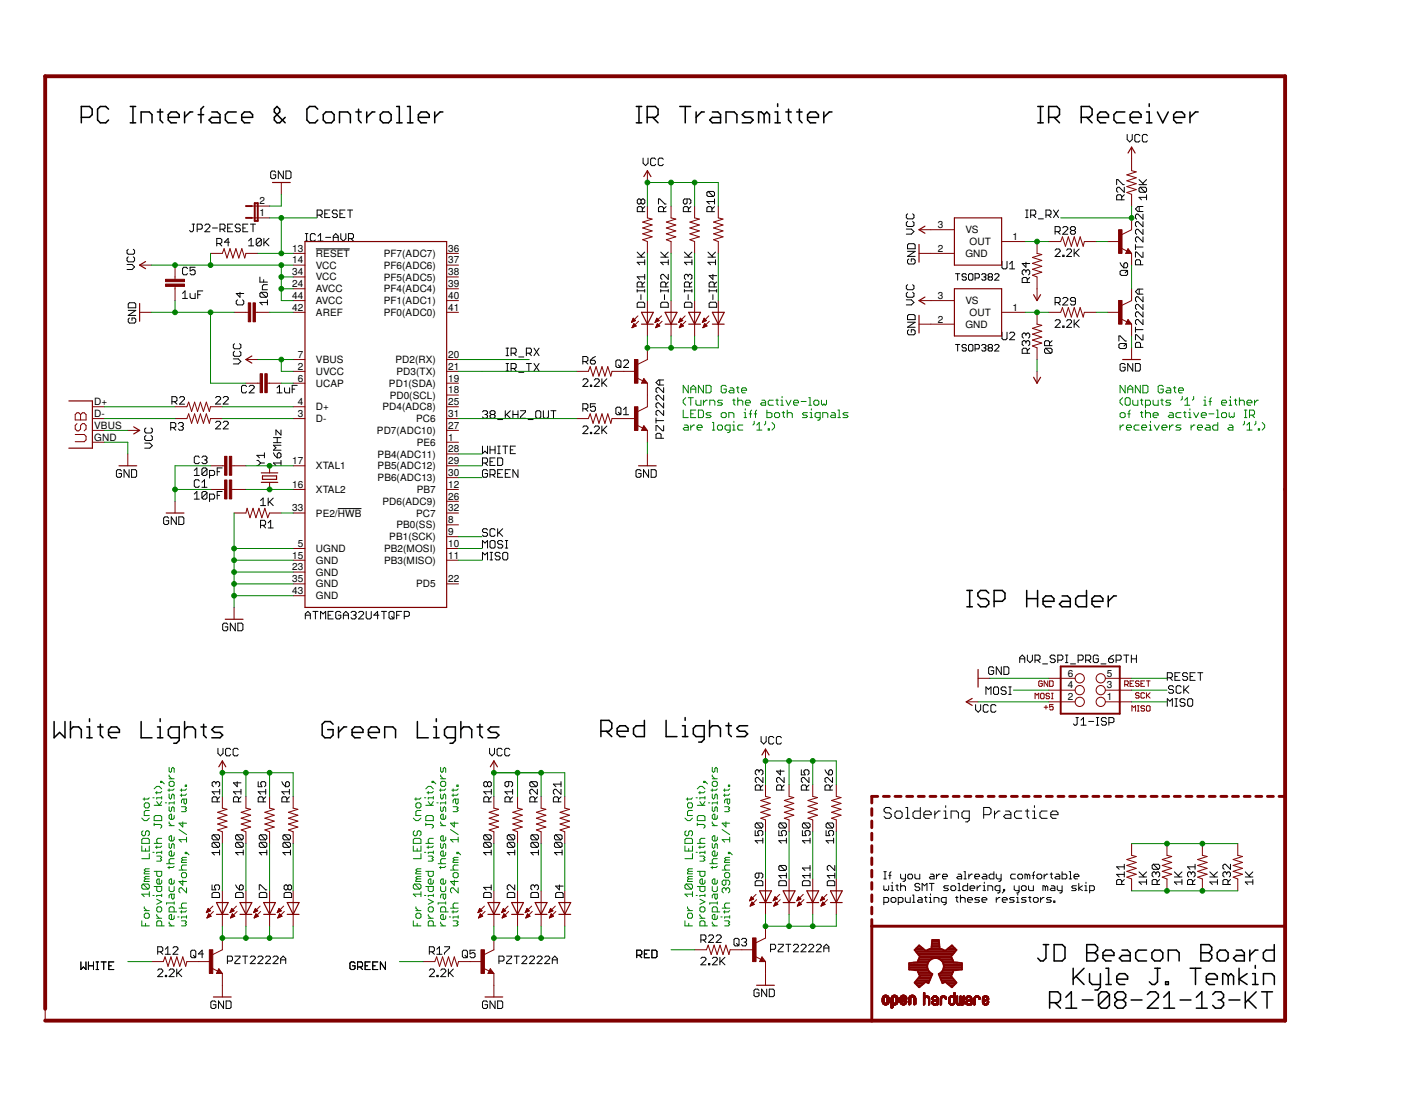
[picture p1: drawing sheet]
<svg xmlns="http://www.w3.org/2000/svg" width="279mm" height="216mm" viewBox="0 0 279 216" stroke-linecap="round" stroke-linejoin="round" font-family="sans-serif">
<defs><g id="words">
<g font-size="2">
<text x="51" y="40.2">2</text>
<text x="51" y="42.6">1</text>
<text x="184.6" y="44.9">3</text>
<text x="189.9" y="45.9">VS</text>
<text x="199.2" y="47.2">1</text>
<text x="57.5" y="49.5">13</text>
<text x="57.5" y="51.9">14</text>
<text x="62.2" y="50.6">RESET</text>
<text x="62.2" y="52.9">VCC</text>
<text x="75.5" y="52.9">PF6(ADC6)</text>
<text x="75.5" y="50.6">PF7(ADC7)</text>
<text x="88.2" y="51.9">37</text>
<text x="88.2" y="49.5">36</text>
<text x="184.6" y="49.5">2</text>
<text x="189.9" y="50.6">GND</text>
<text x="190.7" y="48.2">OUT</text>
<text x="57.5" y="56.5">24</text>
<text x="57.5" y="58.8">44</text>
<text x="57.5" y="54.2">34</text>
<text x="62.2" y="57.5">AVCC</text>
<text x="62.2" y="59.8">AVCC</text>
<text x="62.2" y="55.2">VCC</text>
<text x="75.5" y="59.9">PF1(ADC1)</text>
<text x="75.5" y="57.5">PF4(ADC4)</text>
<text x="75.5" y="55.2">PF5(ADC5)</text>
<text x="88.2" y="58.8">40</text>
<text x="88.2" y="56.5">39</text>
<text x="88.2" y="54.2">38</text>
<text x="184.6" y="58.8">3</text>
<text x="189.9" y="59.8">VS</text>
<text x="57.5" y="61.1">42</text>
<text x="62.2" y="62.2">AREF</text>
<text x="75.5" y="62.2">PF0(ADC0)</text>
<text x="88.2" y="61.1">41</text>
<text x="184.6" y="63.5">2</text>
<text x="189.9" y="64.5">GND</text>
<text x="190.7" y="62.2">OUT</text>
<text x="199.2" y="61.1">1</text>
<text x="58.6" y="70.4">7</text>
<text x="62.2" y="71.5">VBUS</text>
<text x="77.8" y="71.5">PD2(RX)</text>
<text x="88.2" y="70.4">20</text>
<text x="58.6" y="75.1">6</text>
<text x="58.6" y="72.8">2</text>
<text x="62.2" y="76.1">UCAP</text>
<text x="62.2" y="73.8">UVCC</text>
<text x="76.5" y="76.1">PD1(SDA)</text>
<text x="78" y="73.8">PD3(TX)</text>
<text x="88.2" y="77.4">18</text>
<text x="88.2" y="75.1">19</text>
<text x="88.2" y="72.8">21</text>
<text x="18.5" y="79.7">D+</text>
<text x="18.5" y="82.1">D-</text>
<text x="58.6" y="79.7">4</text>
<text x="58.6" y="82.1">3</text>
<text x="62.2" y="80.8">D+</text>
<text x="62.2" y="83.1">D-</text>
<text x="75.3" y="80.8">PD4(ADC8)</text>
<text x="76.7" y="78.4">PD0(SCL)</text>
<text x="81.9" y="83.1">PC6</text>
<text x="88.2" y="82.1">31</text>
<text x="88.2" y="79.7">25</text>
<text x="18.5" y="84.4">VBUS</text>
<text x="18.5" y="86.7">GND</text>
<text x="74.2" y="85.4">PD7(ADC10)</text>
<text x="82" y="87.7">PE6</text>
<text x="88.2" y="89">28</text>
<text x="88.2" y="84.4">27</text>
<text x="88.2" y="86.7">1</text>
<text x="57.5" y="91.4">17</text>
<text x="57.5" y="96">16</text>
<text x="62.2" y="92.4">XTAL1</text>
<text x="74.3" y="90.1">PB4(ADC11)</text>
<text x="74.3" y="92.4">PB5(ADC12)</text>
<text x="74.3" y="94.7">PB6(ADC13)</text>
<text x="88.2" y="91.4">29</text>
<text x="88.2" y="93.7">30</text>
<text x="88.2" y="96">12</text>
<text x="57.5" y="100.6">33</text>
<text x="62.2" y="101.7">PE2/HWB</text>
<text x="62.2" y="97">XTAL2</text>
<text x="75.3" y="99.3">PD6(ADC9)</text>
<text x="81.9" y="101.7">PC7</text>
<text x="82" y="97">PB7</text>
<text x="88.2" y="100.6">32</text>
<text x="88.2" y="98.3">26</text>
<text x="58.6" y="107.6">5</text>
<text x="76.6" y="106.3">PB1(SCK)</text>
<text x="78" y="104">PB0(SS)</text>
<text x="88.2" y="103">8</text>
<text x="88.2" y="105.3">9</text>
<text x="88.2" y="107.6">10</text>
<text x="57.5" y="109.9">15</text>
<text x="57.5" y="112.3">23</text>
<text x="62.2" y="111">GND</text>
<text x="62.2" y="113.3">GND</text>
<text x="62.2" y="108.6">UGND</text>
<text x="75.6" y="108.6">PB2(MOSI)</text>
<text x="75.6" y="111">PB3(MISO)</text>
<text x="88.2" y="109.9">11</text>
<text x="57.5" y="114.6">35</text>
<text x="57.5" y="116.9">43</text>
<text x="62.2" y="115.6">GND</text>
<text x="62.2" y="117.9">GND</text>
<text x="81.9" y="115.6">PD5</text>
<text x="88.2" y="114.6">22</text>
<text x="210.1" y="137.8">2</text>
<text x="210.1" y="135.5">4</text>
<text x="210.1" y="133.2">6</text>
<text x="217.8" y="137.8">1</text>
<text x="217.8" y="135.5">3</text>
<text x="217.8" y="133.2">5</text>
</g>
</g></defs>
<g fill="none" stroke="#000" stroke-width=".2">
<path d="M54.3 33.9l-.3-.2h-.5l-.2 .2v1l.2 .3h.5l.3-.3v-.5h-.5M55.8 33.7v1.5l-1-1.5v1.5M56.3 33.7h.7l.3 .2v1l-.3 .3h-.7zM126.1 39.4v.5M126.1 39.4l.3-.2h.2l.3 .2v.5l-.3 .3h-.2l-.3-.3M126.1 39.4l-.2-.2h-.3l-.2 .2v.5l.2 .3h.3l.2-.3M126.5 31.1v1l.5 .5 .5-.5v-1M129 31.3l-.2-.2h-.5l-.3 .2v1l.3 .3h.5l.2-.3M130.5 31.3l-.2-.2h-.5l-.3 .2v1l.3 .3h.5l.2-.3M135.2 39.2v.7l-.3 .3h-.2l-.2-.3v-.5l.2-.2h1l.2 .2v.5l-.2 .3M139.3 37.7l-.2 .2v.5l.2 .3h1M139.3 37.7h1l.3 .2v.5l-.3 .3"/>
<path d="M139.3 37.7l1 1M140.6 39.7h-1.5l.5 .5M140.6 39.2v1M219.7 36.3v-1h.3l1 1h.2M220.7 39.3v-.7l-.2-.3h-.5l-.3 .3v.7h1.5M221.2 36.9v.9l-1-.9h-.2l-.3 .2v.5l.3 .2M221.2 38.3l-.5 .5M221.8 26.5v1l.5 .4 .5-.4v-1M224.1 36.3h1.5M224.1 35.3l1 1M224.3 26.7l-.3-.2h-.5l-.2 .2v1l.2 .2h.5l.3-.2M224.3 36.9h1l.3 .2v.5l-.3 .2"/>
<path d="M224.3 36.9l-.2 .2v.5l.2 .2h1M224.3 36.9l1 .9M225.6 38.8h-1.5l.5 .5M225.6 38.3v1M225.6 35.3l-.7 .8M225.8 26.7l-.3-.2h-.5l-.2 .2v1l.2 .2h.5l.3-.2M25 52h1l.5 .5-.5 .5h-1M25.2 50.5l-.2 .3v.5l.2 .2h1l.3-.2v-.5l-.3-.3M25.2 49.1l-.2 .2v.5l.2 .2h1l.3-.2v-.5l-.3-.2M25.5 59.6h1l.2 .2v.8h-1.5v-.8zM35.9 57.7l.5-.4v1.4M35.9 58.7h1"/>
<path d="M36.9 52.9l-.2-.3h-.5l-.3 .3v.9l.3 .3h.5l.2-.3M37.4 57.7v.8l.3 .2h.7v-1M37.8 44.1h.5M38.1 44.1v1.3l-.3 .2h-.3l-.2-.2M38.4 52.6h-1v.7l.7-.2 .3 .2v.5l-.3 .3h-.4l-.3-.3M38.8 45.1h.7l.3-.2v-.5l-.3-.3h-.7v1.5M38.9 58h.5M39.9 57.3h-1v1.4M40.3 44.4l.3-.3h.4l.3 .3v.2l-1 1h1M41.8 44.9h1M42.7 47.9h.7l.2-.2v-.5l-.2-.3h-.7v1.5M43.1 47.9l.5 .5"/>
<path d="M43.3 45.1h.7l.3-.2v-.5l-.3-.3h-.7v1.5M43.8 45.1l.5 .5M44.8 44.9h.5M45.1 47.7h-.9l.7-.8v1.5M45.8 44.1h-1v1.5h1M46.7 59l-.2 .3v.5l.2 .2h1l.3-.2v-.5l-.3-.3M47.2 57.5v1l-.7-.7h1.5M47.3 44.4l-.3-.3h-.5l-.2 .3v.2l.2 .3h.5l.3 .2v.3l-.3 .2h-.5l-.2-.2M47.8 44.9h.5M48.8 44.1h-1v1.5h1M48.9 47.4l.5-.5v1.5M48.9 48.4h1"/>
<path d="M49.3 44.1h1M49.8 44.1v1.5M51.1 54.5v1h1.5M51.4 57.5h1l.2 .3v.5l-.2 .2M51.4 57.5l-.3 .3v.5l.3 .2h1M51.4 57.5l1 1M51.4 47.2v1l-.2 .2h-.5l-.3-.2M51.4 47.2l-.2-.3h-.5l-.3 .3v1M51.4 47.2l-1 1M51.9 55v.5M51.9 46.9v1.5M52.2 47.6l.7 .8"/>
<path d="M52.6 59.5h-1.5l.5 .5M52.6 59v1M52.6 56h-.7l-.3 .3v.7h1M52.9 46.9l-1 1M60.1 47.5h.5M60.1 46h.5M60.3 46v1.5M62.1 46.2l-.3-.2h-.5l-.2 .2v1l.2 .3h.5l.3-.3M62.1 49h6.7M62.4 42.3h.7l.3-.2v-.5l-.3-.3h-.7v1.5M62.6 46.5l.5-.5v1.5M62.6 47.5h1"/>
<path d="M62.9 42.3l.5 .5M63.9 42.1h.5M64.1 46.7h1M64.9 41.3h-1v1.5h1M65.6 46.7h.9M65.6 47.5v-1l.5-.5 .4 .5v1M66.4 41.6l-.3-.3h-.5l-.2 .3v.2l.2 .3h.5l.3 .2v.3l-.3 .2h-.5l-.2-.2M66.9 42.1h.5M67.1 46v1l.5 .5 .5-.5v-1M67.9 41.3h-1v1.5h1M68.4 41.3h1M68.6 47h.7l.3-.3v-.5l-.3-.2h-.7v1.5"/>
<path d="M68.9 41.3v1.5M69.1 47l.5 .5M125.4 50.6h1.5M125.4 49.6l.9 1M125.4 57.2h1.5M125.4 57v.5M125.6 59.5h1l.3 .2v.8h-1.5v-.8zM126.1 58v1M126.3 56.5v-.8l-.2-.2h-.5l-.2 .2v.8h1.5M126.4 41.7v-.8l-.3-.2h-.5l-.2 .2v.8h1.5M126.9 51.6h-1.5l.5 .5M126.9 51.1v1"/>
<path d="M126.9 54v1M126.9 57v.5M126.9 49.6l-.8 .8M126.9 55.5l-.6 .5M126.9 54.5h-1.5l.5 .5M126.9 40.7l-.5 .5M129.6 40.2v-1h.2l1 1h.3M130 50.6h1.5M130 49.6l1 1M130 57.2h1.5M130 57v.5M130.3 59.5h1l.2 .2v.8h-1.5v-.8z"/>
<path d="M130.6 41.7v-.8l-.3-.2h-.5l-.2 .2v.8h1.5M130.7 58v1M131 56.5v-.8l-.3-.2h-.4l-.3 .2v.8h1.5M131.1 40.7l-.5 .5M131.5 51.6h-1.5l.5 .5M131.5 51.1v1M131.5 54v1l-1-1h-.2l-.3 .3v.4l.3 .3M131.5 57v.5M131.5 49.6l-.8 .8M131.5 55.5l-.5 .5M134.7 50.6h1.4M134.7 49.6l1 1"/>
<path d="M134.7 57.2h1.4M134.7 57v.5M134.9 59.5h1l.2 .2v.8h-1.4v-.8zM135.4 54.3l.3-.3h.2l.2 .3v.4l-.2 .3M135.4 54.3l-.3-.3h-.2l-.2 .3v.4l.2 .3M135.4 54.3v.2M135.4 58v1M135.4 41.7v-.8l-.2-.2h-.5l-.2 .2v.8h1.4M135.7 56.5v-.8l-.3-.2h-.5l-.2 .2v.8h1.4M135.9 40.7l-.5 .5M136.1 51.6h-1.4l.4 .5M136.1 51.1v1"/>
<path d="M136.1 57v.5M136.1 49.6l-.7 .8M136.1 55.5l-.4 .5M139.3 50.6h1.5M139.3 49.6l1 1M139.5 57.2h1.5M139.5 57v.5M139.8 59.5h1l.2 .2v.8h-1.5v-.8zM140.1 41.7v-.8l-.3-.2h-.5l-.2 .2v.8h1.5M140.3 54v1l-.8-.7h1.5M140.3 58v1M140.5 56.5v-.8l-.2-.2h-.5l-.3 .2v.8h1.5"/>
<path d="M140.6 40.7l-.5 .5M140.8 51.6h-1.5l.5 .5M140.8 51.1v1M140.8 49.6l-.8 .8M141 57v.5M141 55.5l-.5 .5M178.3 45.1h1l.5 .5-.5 .5h-1M178.3 59h1l.5 .5-.5 .5h-1M178.6 49.5h1.5l-1.5 1h1.5M178.6 57.5l-.3 .3v.5l.3 .2h1l.2-.2v-.5l-.2-.3M178.6 56l-.3 .3v.5l.3 .2h1l.2-.2v-.5l-.2-.3M178.6 43.6l-.3 .2v.5l.3 .3h1l.2-.3v-.5l-.2-.2"/>
<path d="M178.6 42.1l-.3 .2v.5l.3 .3h1l.2-.3v-.5l-.2-.2M178.8 51l-.2 .2v.5l.2 .3h1l.3-.3v-.5l-.3-.2h-.5v.5M178.8 48h1l.3 .2v.8h-1.5v-.8zM188 53.9h.8M188.4 53.9v1.2M190.1 54.1l-.2-.2h-.4l-.2 .4 .2 .2h.4l.2 .4-.2 .2h-.4l-.2-.2M190.8 53.9h.4l.2 .2v.8l-.2 .2h-.4l-.2-.2v-.8zM191.9 54.7h.6l.2-.2v-.4l-.2-.2h-.6v1.2M193.1 54.1l.3-.2h.4l.2 .2-.2 .4M193.6 54.5h.2M193.8 54.5l.2 .2-.2 .4h-.4l-.3-.2M194.6 54.5h.5"/>
<path d="M194.6 54.5l-.2-.2 .2-.4h.5l.2 .2-.2 .4M194.6 54.5l-.2 .2 .2 .4h.5l.2-.2-.2-.4M195.7 54.1l.2-.2h.4l.3 .2v.2l-.9 .8h.9M197.1 51.4v1.3l.3 .2h.5l.2-.2v-1.3M198.6 52.9h1M198.6 51.9l.6-.5v1.5M201.8 41.3h.5M201.8 42.8h.5M201.9 53.4l.2-.3h.3l.2 .3v.4l-.2 .3M201.9 53.4l-.3-.3h-.2l-.3 .3v.4l.3 .3M201.9 51.6v1l-.8-.7h1.5M201.9 53.4v.2"/>
<path d="M202.1 41.3v1.5M202.1 55.6v-.8l-.2-.2h-.5l-.3 .2v.8h1.5M202.6 54.6l-.5 .5M202.8 42.3h.7l.3-.2v-.5l-.3-.3h-.7v1.5M203.3 42.3l.5 .5M204.3 43.1h1M205.8 42.3h.7l.3-.2v-.5l-.3-.3h-.7v1.5M206.3 42.3l.5 .5M207.3 41.3l1 1.5M207.6 59.5h.8l.2-.2v-.5l-.2-.3h-.8v1.5M207.6 49.3l.3-.3h.5l.2 .3v.2l-1 1h1M207.6 45.6h.8l.2-.2v-.5l-.2-.3h-.8v1.5"/>
<path d="M208.1 45.6l.5 .5M208.1 59.5l.5 .5M208.3 41.3l-1 1.5M209.1 50.2h.3v.3h-.3zM209.1 44.9l.3-.3h.4l.3 .3v.2l-1 1h1M209.1 58.8l.3-.3h.4l.3 .3v.2l-1 1h1M209.9 49.3l.2-.3h.5l.2 .3v.2l-.9 1h.9M210.9 45.4l-.3 .2v.2l.3 .3h.4l.3-.3v-.2l-.3-.2M210.9 45.4l-.3-.3v-.2l.3-.3h.4l.3 .3v.2l-.3 .3M210.9 45.4h.4M211.3 49v1.5M211.6 49.7l.7 .8"/>
<path d="M211.6 59.3h-.7l-.3-.3v-.2l.3-.3h.4l.3 .3v1l-.3 .2h-.4l-.3-.2M212.3 49l-1 1M220.4 51.7l.2 .5 .5 .5M220.6 53.2h1l.3 .3v.5l-.3 .2h-1l-.2-.2v-.5zM221.1 52l.3-.3h.2l.3 .3v.5l-.3 .2h-.5zM221.9 53.2l-.5 .5M223.4 48.1v1M223.4 48.6h1.5M224.2 40.6v1M224.2 56.9v1M224.4 52.1v-.7l-.2-.3h-.6l-.2 .3v.7h1.5M224.9 49.6v1h-.3l-1-1h-.2v1"/>
<path d="M224.9 42.1v1l-1-1h-.3l-.2 .3v.5l.2 .2M224.9 43.6v1l-1-1h-.3l-.2 .3v.5l.2 .2M224.9 45.1v1l-1-1h-.3l-.2 .3v.5l.2 .2M224.9 46.6v1l-1-1h-.3l-.2 .3v.5l.2 .2M224.9 58.4v1l-1-1h-.3l-.2 .3v.4l.2 .3M224.9 59.9v1l-1-1h-.3l-.2 .2v.5l.2 .3M224.9 40.6h-1l-.5 .5 .5 .5h1M224.9 56.9h-1l-.5 .5 .5 .5h1M25.2 61.1h1.5l-1.5 1h1.5M25.5 62.6l-.3 .2v.5l.3 .3h1l.2-.3v-.5l-.2-.2h-.5v.5M33.8 79.1h.8l.2-.3v-.5l-.2-.2h-.8v1.4M34.3 79.1l.5 .4"/>
<path d="M35.3 78.3l.3-.2h.5l.2 .2v.2l-1 1h1M42.4 78.3l.3-.3h.5l.2 .3v.2l-1 1h1M43.9 78.3l.3-.3h.5l.2 .3v.2l-1 1h1M45.9 70.6h1l.5 .5-.5 .5h-1M46.1 69.1l-.2 .3v.5l.2 .2h1l.3-.2v-.5l-.3-.3M46.1 67.6l-.2 .3v.5l.2 .2h1l.3-.2v-.5l-.3-.3M48.5 76.1l-.2-.3h-.5l-.3 .3v1l.3 .2h.5l.2-.2M49 76.1l.3-.3h.5l.2 .3v.2l-1 1h1M54.5 76.3l.5-.5v1.5M54.5 77.3h1M56 76.3v.8l.2 .2h.8v-1M57.5 76.6h.5"/>
<path d="M58.5 75.8h-1v1.5M99.6 71.5h.5M99.6 73h.5M99.6 68.5h.5M99.6 70h.5M99.8 68.5v1.5M99.8 71.5v1.5M100.6 72.5h.7l.3-.2v-.5l-.3-.3h-.7v1.5M100.6 69.5h.7l.3-.2v-.5l-.3-.3h-.7v1.5M101.1 69.5l.5 .5M101.1 72.5l.5 .5M102.1 73.3h1"/>
<path d="M102.1 70.3h1M103.6 71.5h1M103.6 69.5h.7l.3-.2v-.5l-.3-.3h-.7v1.5M104.1 71.5v1.5M104.1 69.5l.5 .5M105.1 71.5l1 1.5M105.1 68.5l1 1.5M106.1 71.5l-1 1.5M106.1 68.5l-1 1.5M114.7 71.2h.7l.3-.3v-.5l-.3-.2h-.7v1.4M114.7 74.8l.2-.3h.5l.3 .3v.3l-1 1h1M115.2 71.2l.5 .4"/>
<path d="M116.2 70.9h.7l.3 .3v.2l-.3 .2h-.5l-.2-.2zM116.2 75.8h.2v.3h-.2zM116.9 74.8l.3-.3h.5l.2 .3v.3l-1 1h1M117.2 79.5h-1v.7l.5-.3h.2l.3 .3v.5l-.3 .2h-.5l-.2-.2M117.2 70.2l-1 .7M118.4 74.5v1.6M118.7 75.3l.7 .8M119.4 74.5l-1 1M121.2 71.1l.2-.3h.5l.3 .3v1l-.3 .2h-.5l-.2-.2zM121.7 71.8l.5 .5M122.7 71.1l.2-.3h.5l.3 .3v.2l-1 1h1M129.8 74.8v1"/>
<path d="M130.6 76.3v1l-1-1h-.3l-.2 .2v.5l.2 .3M130.6 77.8v1l-1-1h-.3l-.2 .2v.5l.2 .3M130.6 79.3v1l-1-1h-.3l-.2 .2v.5l.2 .3M130.6 74.8h-1l-.5 .5 .5 .5h1M178.6 62.2l.2-.3h1l.3 .3v.7h-1.5zM178.6 63.4h1.5l-1.5 1h1.5M178.8 64.9l-.2 .3v.5l.2 .2h1l.3-.2v-.5l-.3-.3h-.5v.5M188 67.8h.8M188.4 67.8v1.3M190.1 68l-.2-.2h-.4l-.2 .2v.2l.2 .3h.4l.2 .2-.2 .4h-.4l-.2-.2M190.6 68l.2-.2h.4l.2 .2v.9l-.2 .2h-.4l-.2-.2zM191.9 68.7h.6l.2-.2v-.5l-.2-.2h-.6v1.3"/>
<path d="M193.1 68l.3-.2h.4l.2 .2v.2l-.2 .3M193.6 68.5h.2M193.8 68.5l.2 .2-.2 .4h-.4l-.3-.2M194.6 68.5l-.2-.3v-.2l.2-.2h.5l.2 .2v.2l-.2 .3M194.6 68.5l-.2 .2 .2 .4h.5l.2-.2-.2-.4M194.6 68.5h.5M195.7 68l.2-.2h.4l.3 .2v.2l-.9 .9h.9M197.1 65.4v1.2l.3 .3h.5l.2-.3v-1.2M198.6 65.6l.3-.2h.5l.2 .2v.3l-1 1h1M201.9 67.3l-.3-.2h-.2l-.3 .2v.5l.3 .2M201.9 67.3l.2-.2h.3l.2 .2v.5l-.2 .2M201.9 65.8l.2-.2h.3l.2 .2v.5l-.2 .2"/>
<path d="M201.9 65.8l-.3-.2h-.2l-.3 .2v.5l.3 .2M201.9 65.8v.2M201.9 67.3v.2M202.1 69.5v-.7l-.2-.3h-.5l-.3 .3v.7h1.5M202.6 68.5l-.5 .5M205.8 68.5l-.3 .3v.5l.3 .2h1M205.8 68.5h1l.2 .3v.5l-.2 .2M205.8 68.5l1 1M206.5 68v-.7l-.2-.2h-.5l-.3 .2v.7h1.5M207 67.1l-.5 .4M207.6 63.2l.3-.3h.5l.2 .3v.2l-1 1h1M209.1 64.2h.3v.2h-.3z"/>
<path d="M209.9 63.2l.2-.3h.5l.2 .3v.2l-.9 1h.9M211.3 62.9v1.5M211.6 63.7l.7 .7M212.3 62.9l-1 1M220.2 67.9l.2-.3h1l.2 .3v.5l-.2 .2h-1l-.2-.2zM220.2 67.1v-1h.2l1 1h.2M221.4 71.8l-.3-.3h-.5l-.2 .3v1l.2 .2h.5l.3-.2v-.5h-.5M221.6 67.6l-.5 .5M222.9 71.5v1.5l-1-1.5v1.5M223.4 71.5h.7l.3 .3v1l-.3 .2h-.7zM223.4 64.4v1M223.4 64.9h1.5"/>
<path d="M224.4 68.4v-.8l-.2-.2h-.6l-.2 .2v.8h1.5M224.9 61.4v1l-1-1h-.3l-.2 .2v.5l.2 .3M224.9 62.9v1l-1-1h-.3l-.2 .2v.5l.2 .3M224.9 65.9v1h-.3l-1-1h-.2v1M23.9 92.7l-.3-.3h-.4l-.3 .3v1l.3 .2h.4l.3-.2v-.5h-.5M25.4 92.4v1.5l-1-1.5v1.5M25.9 92.4h.7l.3 .3v1l-.3 .2h-.7zM28.5 87.2h1l.5 .5-.5 .5h-1M28.7 85.7l-.2 .3v.5l.2 .2h1l.3-.2v-.5l-.3-.3M28.7 84.2l-.2 .3v.5l.2 .2h1l.3-.2v-.5l-.3-.3M33.6 84.2h.7l.3-.3v-.5l-.3-.2h-.7v1.5M34.1 84.2l.5 .5"/>
<path d="M35.1 83.4l.2-.2h.5l.3 .2v.3l-.3 .2M35.6 83.9h.2M35.8 83.9l.3 .3v.2l-.3 .3h-.5l-.2-.3M38.2 97.2l.5-.5v1.5M38.2 92.6l.5-.5v1.5M38.2 98.2h1M38.2 93.6h1M39.2 94.7l-.2-.3h-.5l-.3 .3v1l.3 .2h.5l.2-.2M39.2 90l-.2-.2h-.5l-.3 .2v1l.3 .2h.5l.2-.2M39.7 90l.3-.2h.5l.2 .2v.3l-.2 .2M39.7 95.9h1M39.7 94.9l.5-.5v1.5"/>
<path d="M40.2 90.5h.3M40.5 90.5l.2 .3v.2l-.2 .2h-.5l-.3-.2M40.7 92.4v.9l-.2 .3h-.5l-.3-.3M40.7 97v1l-.2 .2h-.5l-.3-.2M40.7 92.4l-.2-.3h-.5l-.3 .3v.9M40.7 97l-.2-.3h-.5l-.3 .3v1M40.7 97l-1 1M40.7 92.4l-1 .9M41.2 98.2h.8l.2-.2v-.5l-.2-.3h-.8v1.5M41.2 93.6h.8l.2-.3v-.5l-.2-.2h-.8v1.5M42.4 83.2l.3-.3h.5l.2 .3v.2l-1 1h1M42.7 97.5h.5"/>
<path d="M42.7 92.8h.5M43.7 96.7h-1v1.5M43.7 92.1h-1v1.5M43.9 83.2l.3-.3h.5l.2 .3v.2l-1 1h1M50.5 90.6h.3l.5 .5M51.3 98.5l.5-.5v1.5M51.3 99.5h1M51.3 91.1h.7M51.3 91.1l-.5 .5h-.3M52 89.6h-1.5l.6 .5M52 89.1v1M52.8 98v1.5"/>
<path d="M53 98.8l.8 .7M53.8 98l-1 1M53.8 89.1l.2 .5 .5 .5M53.8 87.1h1.5M53.8 86.1h1.5M54.5 89.4l.3-.3h.2l.3 .3v.5l-.3 .2h-.5zM54.5 86.1v1M55.3 91.1h-1.5l.5 .5M55.3 84.6v1l-1-1v1M55.3 90.6v1M55.3 87.6h-1.5l.5 .5-.5 .5h1.5M94.9 91.1h.8l.2-.2v-.5l-.2-.3h-.8v1.5"/>
<path d="M94.9 87.8v1.5l.5-.5 .5 .5v-1.5M94.9 81.1l.3-.3h.5l.2 .3v.2l-.2 .3M95.4 81.6h.3M95.4 91.1l.5 .5M95.7 81.6l.2 .2v.3l-.2 .2h-.5l-.3-.2M95.9 92.7l-.2-.3h-.5l-.3 .3v1l.3 .2h.5l.2-.2v-.5h-.5M96.4 93.4h.8l.2-.2v-.5l-.2-.3h-.8v1.5M96.4 87.8v1.5M96.4 88.5h1M96.4 90.9h.5M96.7 81.6l-.3-.3v-.2l.3-.3h.5l.2 .3v.2l-.2 .3M96.7 81.6l-.3 .2v.3l.3 .2h.5l.2-.2v-.3l-.2-.2"/>
<path d="M96.7 81.6h.5M96.9 93.4l.5 .5M97.4 90.1h-1v1.5h1M97.4 87.8v1.5M97.9 93.2h.5M97.9 90.1h.8l.2 .3v1l-.2 .2h-.8zM97.9 82.6h1M97.9 89.3h.5M97.9 87.8h.5M98.2 87.8v1.5M98.9 92.4h-1v1.5h1M98.9 87.8h1"/>
<path d="M99.4 93.2h.5M99.4 80.8v1.5M99.4 87.8v1.5M99.7 81.6l.7 .7M100.4 92.4h-1v1.5h1M100.4 80.8l-1 1M100.4 88.5h.5M100.9 81.6h1M100.9 80.8v1.5M101.4 87.8h-1v1.5h1M101.9 92.4v1.5l-1-1.5v1.5M101.9 80.8v1.5"/>
<path d="M102.4 80.8h1v.3l-1 1v.2h1M103.9 82.6h1M105.4 81.1l.3-.3h.5l.2 .3v1l-.2 .2h-.5l-.3-.2zM106.9 80.8v1.3l.2 .2h.6l.2-.2v-1.3M108.4 80.8h1M108.9 80.8v1.5M114.7 84.1l.2-.3h.5l.3 .3v.2l-1 1h1M114.7 80.5h.7l.3-.3v-.5l-.3-.2h-.7v1.4M115.2 80.5l.5 .4M116.2 85.1h.2v.2h-.2zM116.9 84.1l.3-.3h.5l.2 .3v.2l-1 1h1M118.4 83.8v1.5"/>
<path d="M118.7 84.6l.7 .7M119.4 83.8l-1 1M121.2 80.4l.2-.3h.5l.3 .3v1l-.3 .2h-.5l-.2-.2zM121.7 81.1l.5 .5M122.7 81.6h1M122.7 80.6l.5-.5v1.5M126.1 92.7l-.2-.3h-.5l-.3 .3v1l.3 .2h.5l.2-.2v-.5h-.5M127.6 92.4v1.5l-1-1.5v1.5M128.1 92.4h.8l.2 .3v1l-.2 .2h-.8zM129.1 82.3v1M129.1 82.8h1.5M130.1 86.3v-.8l-.3-.2h-.5l-.2 .2v.8h1.5"/>
<path d="M130.6 80.8v1l-1-1h-.3l-.2 .2v.5l.2 .3M130.6 83.8v1h-.3l-1-1h-.2v1M33.2 102l-.3-.3h-.5l-.2 .3v1l.2 .2h.5l.3-.2v-.5h-.5M34.7 101.7v1.5l-1-1.5v1.5M35.2 101.7h.7l.3 .3v1l-.3 .2h-.7zM51.3 103.4h.7l.3-.3v-.4l-.3-.3h-.7v1.5M51.8 103.4l.5 .5M52.8 102.9l.5-.5v1.5M52.8 103.9h1M66.5 100.1h4.6M94.9 107.9v-1.5l.5 .5 .5-.5v1.5M94.9 110.2v-1.5l.5 .5 .5-.5v1.5"/>
<path d="M95.9 104.3l-.2-.2h-.5l-.3 .2v.3l.3 .2h.5l.2 .3v.2l-.2 .3h-.5l-.3-.3M96.4 106.6l.3-.2h.5l.2 .2v1l-.2 .3h-.5l-.3-.3zM96.4 110.2h.5M96.4 108.7h.5M96.7 108.7v1.5M97.4 104.3l-.2-.2h-.5l-.3 .2v1l.3 .3h.5l.2-.3M97.9 104.1v1.5M98.2 104.8l.7 .8M98.4 108.9l-.2-.2h-.5l-.3 .2v.3l.3 .3h.5l.2 .2v.2l-.2 .3h-.5l-.3-.3M98.9 106.6l-.2-.2h-.5l-.3 .2v.3l.3 .2h.5l.2 .3v.2l-.2 .3h-.5l-.3-.3M98.9 108.9l.3-.2h.5l.2 .2v1l-.2 .3h-.5l-.3-.3zM98.9 104.1l-1 1"/>
<path d="M99.4 106.4h.5M99.4 107.9h.5M99.7 106.4v1.5M44.8 122.9l-.2-.3h-.5l-.3 .3v1l.3 .2h.5l.2-.2v-.5h-.5M46.3 122.6v1.5l-1-1.5v1.5M46.8 122.6h.7l.3 .3v1l-.3 .2h-.7zM60.1 121.8v-1l.5-.5 .5 .5v1M60.1 121.1h1M61.6 120.3h1M62.1 120.3v1.5M63.1 121.8v-1.5l.5 .5 .5-.5v1.5M64.6 121.1h.5"/>
<path d="M65.6 120.3h-1v1.5h1M67.1 120.6l-.3-.3h-.5l-.2 .3v1l.2 .2h.5l.3-.2v-.5h-.5M67.6 121.1h1M67.6 121.8v-1l.5-.5 .5 .5v1M69.1 120.6l.2-.3h.5l.3 .3v.2l-.3 .3M69.6 121.1h.2M69.8 121.1l.3 .2v.3l-.3 .2h-.5l-.2-.2M70.5 120.6l.3-.3h.5l.2 .3v.2l-1 1h1M72.1 120.3v1.3l.2 .2h.5l.2-.2v-1.3M74.5 121.1h-.9l.7-.8v1.5M75.1 120.3h1M75.5 120.3v1.5"/>
<path d="M76.5 120.6l.3-.3h.5l.2 .3v1l-.2 .2h-.5l-.3-.2zM77 121.3l.5 .5M78 121.1h.5M79 120.3h-1v1.5M79.5 121.3h.8l.2-.2v-.5l-.2-.3h-.8v1.5M192 138.7v1l.5 .5 .5-.5v-1M194 136.7v-1.5l.5 .5 .5-.5v1.5M194.5 138.9l-.3-.2h-.5l-.2 .2v1l.2 .3h.5l.3-.3M195.5 131.5l-.2-.3h-.5l-.3 .3v1l.3 .2h.5l.2-.2v-.5h-.5M195.7 135.2h.5l.3 .2v1l-.3 .3h-.5l-.2-.3v-1zM196 138.9l-.3-.2h-.5l-.2 .2v1l.2 .3h.5l.3-.3M197 131.2v1.5l-1-1.5v1.5"/>
<path d="M197.5 131.2h.8l.2 .3v1l-.2 .2h-.8zM198 135.4l-.3-.2h-.5l-.2 .2v.3l.2 .2h.5l.3 .3v.2l-.3 .3h-.5l-.2-.3M198.5 135.2h.5M198.5 136.7h.5M198.7 135.2v1.5M200.6 130.4v-1l.5-.5 .5 .5v1M200.6 129.7h1M202.1 128.9v1l.5 .5 .5-.5v-1M203.6 129.9h.8l.2-.2v-.5l-.2-.3h-.8v1.5M204.1 129.9l.5 .5M205.1 130.7h1M207.6 129.2l-.2-.3h-.5l-.3 .3v.2l.3 .3h.5l.2 .2v.3l-.2 .2h-.5l-.3-.2"/>
<path d="M208.1 129.9h.8l.2-.2v-.5l-.2-.3h-.8v1.5M209.6 128.9h.5M209.6 130.4h.5M209.9 128.9v1.5M210.6 130.7h1M212.1 129.9h.8l.2-.2v-.5l-.2-.3h-.8v1.5M213.6 129.9h.8l.2-.2v-.5l-.2-.3h-.8v1.5M214.1 129.9l.5 .5M216.1 129.2l-.2-.3h-.5l-.3 .3v1l.3 .2h.5l.2-.2v-.5h-.5M216.6 130.7h1M218.1 129.7h.8l.2 .2v.3l-.2 .2h-.5l-.3-.2zM219.1 128.9l-.5 .3-.5 .5"/>
<path d="M219.6 129.9h.8l.2-.2v-.5l-.2-.3h-.8v1.5M221.1 128.9h1M221.6 128.9v1.5M222.6 129.7h1M222.6 128.9v1.5M223.6 128.9v1.5M229.7 133.4h.7l.3-.3v-.4l-.3-.3h-.7v1.5M229.7 139v-1.5l.5 .5 .5-.5v1.5M230.2 133.4l.5 .5M230.9 135.2l-.2-.2h-.5l-.3 .2v.2l.3 .3h.5l.2 .3v.2l-.2 .2h-.5l-.3-.2M231.2 133.1h.5M231.2 139h.5"/>
<path d="M231.2 137.5h.5M231.4 137.5v1.5M232.2 132.4h-1v1.5h1M232.4 135.2l-.2-.2h-.5l-.3 .2v1l.3 .2h.5l.2-.2M232.9 135v1.4M233.2 135.7l.7 .7M233.2 137.8l-.3-.3h-.5l-.2 .3v.2l.2 .3h.5l.3 .2v.2l-.3 .3h-.5l-.2-.3M233.7 132.7l-.3-.3h-.5l-.2 .3v.2l.2 .2h.5l.3 .3v.2l-.3 .3h-.5l-.2-.3M233.7 137.8l.2-.3h.5l.3 .3v.9l-.3 .3h-.5l-.2-.3zM233.9 135l-1 1M234.2 133.1h.5M235.2 132.4h-1v1.5h1"/>
<path d="M235.7 132.4h1M236.2 132.4v1.5M42.5 154.1v.2M42.5 154.1l-.3-.3h-.2l-.3 .3v.5l.3 .2M42.5 154.1l.2-.3h.3l.2 .3v.5l-.2 .2M42.7 157.8v-.7l-.2-.3h-.5l-.3 .3v.7h1.5M42.9 147.3v1l.5 .5 .5-.5v-1M43.2 156.8l-.5 .5M43.2 155.8h-1.5l.5 .5M43.2 155.3v1M45.4 147.5l-.3-.2h-.5l-.2 .2v1l.2 .3h.5l.3-.3M46.7 153.8v1l-.8-.7h1.5"/>
<path d="M46.9 147.5l-.3-.2h-.5l-.2 .2v1l.2 .3h.5l.3-.3M46.9 157.8v-.7l-.2-.3h-.5l-.3 .3v.7h1.5M47.4 155.8h-1.5l.5 .5M47.4 156.8l-.5 .5M47.4 155.3v1M50.8 153.8v1h.7l-.2-.7 .2-.3h.5l.3 .3v.5l-.3 .2M51.8 157.8v-.7l-.3-.3h-.4l-.3 .3v.7h1.5M52.3 155.8h-1.5l.5 .5M52.3 156.8l-.5 .5M52.3 155.3v1M55.5 153.8l.2 .5 .5 .5M56.2 154.1l.3-.3h.2l.2 .3v.5l-.2 .2h-.5z"/>
<path d="M56.5 157.8v-.7l-.3-.3h-.5l-.2 .3v.7h1.4M56.9 155.3v1M56.9 155.8h-1.4l.4 .5M56.9 156.8l-.4 .5M95.9 154.1l.3-.3h.2l.3 .3v.5l-.3 .2h-.2l-.3-.2M95.9 154.1l-.2-.3h-.3l-.2 .3v.5l.2 .2h.3l.2-.2M95.9 154.1v.5M96.2 157.8v-.7l-.3-.3h-.5l-.2 .3v.7h1.5M96.3 147.3v1l.5 .5 .5-.5v-1M96.7 155.3v1M96.7 155.8h-1.5l.5 .5M96.7 156.8l-.5 .5"/>
<path d="M98.8 147.5l-.2-.2h-.5l-.3 .2v1l.3 .3h.5l.2-.3M100.1 153.8v.8l-.2 .2h-.3l-.2-.2v-.5l.2-.3h1l.3 .3v.5l-.3 .2M100.3 147.5l-.2-.2h-.5l-.3 .2v1l.3 .3h.5l.2-.3M100.4 157.8v-.7l-.3-.3h-.5l-.2 .3v.7h1.5M100.9 155.8h-1.5l.5 .5M100.9 156.8l-.5 .5M100.9 155.3v1M104.5 153.8h1l.2 .3v.5l-.2 .2M104.5 153.8l-.3 .3v.5l.3 .2h1M104.5 153.8l1 1M105.2 157.8v-.7l-.2-.3h-.5l-.3 .3v.7h1.5M105.7 155.3v1l-1-1h-.2l-.3 .3v.5l.3 .2"/>
<path d="M105.7 156.8l-.5 .5M109.9 157.8v-.7l-.3-.3h-.5l-.2 .3v.7h1.5M110.4 155.3v1l-1-1h-.3l-.2 .3v.5l.2 .2M110.4 156.8l-.5 .5M110.4 153.8v1M110.4 154.3h-1.5l.5 .5M149.4 151.8l-.3-.3h-.2l-.3 .3v.5l.3 .2M149.4 151.8v.2M149.4 151.8l.2-.3h.3l.2 .3v.5l-.2 .2M149.6 155.5v-.8l-.2-.2h-.5l-.3 .2v.8h1.5M149.8 144.9v1l.5 .5 .4-.5v-1M150.1 153v1l-1-1h-.2l-.3 .2v.6l.3 .2"/>
<path d="M150.1 154.5l-.5 .5M152.3 145.2l-.3-.3h-.5l-.2 .3v1l.2 .2h.5l.3-.2M153.5 151.5v1l-.7-.7h1.5M153.8 145.2l-.3-.3h-.5l-.2 .3v1l.2 .2h.5l.3-.2M153.8 155.5v-.8l-.3-.2h-.4l-.3 .2v.8h1.5M154.3 153v1l-1-1h-.2l-.3 .2v.6l.3 .2M154.3 154.5l-.5 .5M157.7 151.5v1h.7l-.2-.5v-.2l.2-.3h.5l.3 .3v.5l-.3 .2M158.7 155.5v-.8l-.3-.2h-.5l-.2 .2v.8h1.5M159.2 153v1l-1-1h-.3l-.2 .2v.6l.2 .2M159.2 154.5l-.5 .5M162.3 151.5l.8 1"/>
<path d="M163.1 151.8l.2-.3h.3l.2 .3v.5l-.2 .2h-.5zM163.3 155.5v-.8l-.2-.2h-.5l-.3 .2v.8h1.5M163.8 153v1l-1-1h-.2l-.3 .2v.6l.3 .2M163.8 154.5l-.5 .5M175.4 159.3l-.4-.4h-.7l-.4 .4v.3l.4 .4h.7l.4 .3v.4l-.4 .4h-.7l-.4-.4M176.1 160l.3-.4h.7l.4 .4v.7l-.4 .4h-.7l-.3-.4zM178.2 158.9h.4v2.2M181.1 158.9v2.2h-1.1l-.4-.4v-.7l.4-.4h1.1M183.9 159.6v1.5M185 159.6h-.4l-.7 .7M185.7 159.6h.4v1.5M186.1 158.6v.3"/>
<path d="M195.7 159.6v1.5M196.8 159.6h-.4l-.7 .7M197.8 159.6h.7l.4 .4v1.1h-1.1l-.3-.4 .3-.4h1.1M201 159.6h-1l-.4 .4v.7l.4 .4h1M201.8 159.6h.7M202.1 159.3v1.4l.4 .4M203.2 159.6h.3v1.5M203.5 158.6v.3M206 159.6h-1l-.4 .4v.7l.4 .4h1M211.7 141.2h.5M211.9 141.2v1.3l-.2 .2h-.2l-.3-.2M212.7 142.7h1"/>
<path d="M212.7 141.7l.5-.5v1.5M214.2 142h1M215.7 142.7h.5M215.7 141.2h.5M215.9 141.2v1.5M217.7 141.5l-.3-.3h-.5l-.2 .3v.2l.2 .3h.5l.3 .2v.3l-.3 .2h-.5l-.2-.2M218.2 142.2h.7l.3-.2v-.5l-.3-.3h-.7v1.5M41.7 174.2v.9h.8l-.3-.5v-.2l.3-.2h.5l.2 .2v.5l-.2 .2M42 164.3h1l.2 .2v.5l-.2 .3M42 165.8h1l.2 .2v.5l-.2 .3M42 175.6h1l.2 .3v.7h-1.5v-.7zM42 165.8l-.3 .2v.5l.3 .3h1"/>
<path d="M42 164.3l-.3 .2v.5l.3 .3h1M42 165.8l1 1M42 164.3l1 1M43.2 167.8h-1.5l.5 .5M43.2 167.3v1M46.4 175.9l.2-.3h1l.3 .3v.7h-1.5zM46.4 174.2l.2 .4 .5 .5M46.6 165.8l-.2 .2v.5l.2 .3h1M46.6 165.8h1l.3 .2v.5l-.3 .3M46.6 164.3l-.2 .2v.5l.2 .3h1M46.6 164.3h1l.3 .2v.5l-.3 .3M46.6 165.8l1 1"/>
<path d="M46.6 164.3l1 1M47.1 174.4l.2-.2h.3l.3 .2v.5l-.3 .2h-.5zM47.9 167.8h-1.5l.5 .5M47.9 167.3v1M51 175.9l.3-.3h1l.2 .3v.7h-1.5zM51 175.1v-.9h.3l1 .9h.2M51.3 165.8l-.3 .2v.5l.3 .3h1M51.3 165.8h1l.2 .2v.5l-.2 .3M51.3 164.3l-.3 .2v.5l.3 .3h1M51.3 164.3h1l.2 .2v.5l-.2 .3M51.3 165.8l1 1M51.3 164.3l1 1"/>
<path d="M52.5 167.8h-1.5l.5 .5M52.5 167.3v1M55.9 165.8l-.2 .2v.5l.2 .3h1M55.9 165.8h1l.2 .2v.5l-.2 .3M55.9 164.3l-.2 .2v.5l.2 .3h1M55.9 164.3h1l.2 .2v.5l-.2 .3M55.9 165.8l1 1M55.9 164.3l1 1M56.1 175.6h1l.3 .3v.7h-1.5v-.7zM56.6 174.4l-.2-.2h-.3l-.2 .2v.5l.2 .2h.3l.2-.2M56.6 174.4l.3-.2h.2l.3 .2v.5l-.3 .2h-.2l-.3-.2M56.6 174.4v.5"/>
<path d="M57.1 167.8h-1.4l.5 .5M57.1 167.3v1M95.4 165.8l-.2 .2v.5l.2 .3h1M95.4 165.8h1l.2 .2v.5l-.2 .3M95.4 164.3l-.2 .2v.5l.2 .3h1M95.4 164.3h1l.2 .2v.5l-.2 .3M95.4 175.6h1l.2 .3v.7h-1.4v-.7zM95.4 165.8l1 1M95.4 164.3l1 1M96.6 167.8h-1.4l.5 .5M96.6 167.3v1M96.6 174.2v.9"/>
<path d="M96.6 174.6h-1.4l.5 .5M99.8 175.9l.3-.3h.9l.3 .3v.7h-1.5zM100.1 165.8l-.3 .2v.5l.3 .3h.9M100.1 165.8h.9l.3 .2v.5l-.3 .3M100.1 164.3l-.3 .2v.5l.3 .3h.9M100.1 164.3h.9l.3 .2v.5l-.3 .3M100.1 165.8l.9 1M100.1 164.3l.9 1M101.3 167.8h-1.5l.5 .5M101.3 167.3v1M101.3 174.2v.9l-1-.9h-.2l-.3 .2v.5l.3 .2M104.7 165.8l-.2 .2v.5l.2 .3h1"/>
<path d="M104.7 165.8h1l.2 .2v.5l-.2 .3M104.7 164.3l-.2 .2v.5l.2 .3h1M104.7 164.3h1l.2 .2v.5l-.2 .3M104.7 175.6h1l.2 .3v.7h-1.4v-.7zM104.7 165.8l1 1M104.7 164.3l1 1M105.2 174.4l.3-.2h.2l.2 .2v.5l-.2 .2M105.2 174.4l-.3-.2h-.2l-.2 .2v.5l.2 .2M105.2 174.4v.2M105.9 167.8h-1.4l.4 .5M105.9 167.3v1M109.3 175.9l.3-.3h1l.2 .3v.7h-1.5z"/>
<path d="M109.3 165.8h1l.3 .2v.5l-.3 .3M109.3 165.8l-.2 .2v.5l.2 .3h1M109.3 164.3l-.2 .2v.5l.2 .3h1M109.3 164.3h1l.3 .2v.5l-.3 .3M109.3 165.8l1 1M109.3 164.3l1 1M110.1 174.2v.9l-.8-.7h1.5M110.6 167.8h-1.5l.5 .5M110.6 167.3v1M148.6 163.5v1h.7l-.2-.5v-.3l.2-.2h.5l.3 .2v.5l-.3 .3M148.6 173.6l.2-.3h1l.3 .3v.7h-1.5zM148.8 162h1l.3 .2v.5l-.3 .3"/>
<path d="M148.8 162l-.2 .2v.5l.2 .3h1M148.8 162l1 1M149.3 171.8v.8l-.2 .2h-.3l-.2-.2v-.5l.2-.3h1l.3 .3v.5l-.3 .2M150.1 165.5h-1.5l.5 .4M150.1 165v.9M153.2 163.5v1h.8l-.3-.5v-.3l.3-.2h.5l.2 .2v.5l-.2 .3M153.2 173.6l.3-.3h1l.2 .3v.7h-1.5zM153.5 162l-.3 .2v.5l.3 .3h1M153.5 162h1l.2 .2v.5l-.2 .3M153.5 170.3h1l.2 .3v.5l-.2 .2M153.5 170.3l-.3 .3v.5l.3 .2h1M153.5 162l1 1"/>
<path d="M153.5 170.3l1 1M154.7 165.5h-1.5l.5 .4M154.7 165v.9M154.7 171.8v1M154.7 172.3h-1.5l.5 .5M157.9 163.5v1h.7l-.2-.5v-.3l.2-.2h.5l.3 .2v.5l-.3 .3M157.9 173.6l.2-.3h1l.3 .3v.7h-1.5zM158.1 162l-.2 .2v.5l.2 .3h1M158.1 162h1l.3 .2v.5l-.3 .3M158.1 162l1 1M159.4 165.5h-1.5l.5 .4M159.4 165v.9"/>
<path d="M159.4 170.3v1M159.4 171.8v1M159.4 172.3h-1.5l.5 .5M159.4 170.8h-1.5l.5 .5M162.5 163.5v1h.8l-.3-.5v-.3l.3-.2h.5l.2 .2v.5l-.2 .3M162.8 173.6l.2-.3h1l.3 .3v.7h-1.5zM162.8 162l-.3 .2v.5l.3 .3h1M162.8 162h1l.2 .2v.5l-.2 .3M162.8 162l1 1M164 165.5h-1.5l.5 .4M164 165v.9M164.3 172.3h-1.5l.5 .5"/>
<path d="M164.3 170.3v1l-1-1h-.3l-.2 .3v.5l.2 .2M164.3 171.8v1M173.9 173h.5M173.9 171.6h.5M173.9 174.3v.7l.2 .3 .3-.3 .2 .3 .3-.3v-.7M173.9 177.6h.7l.3-.3v-.4l-.3-.3h-.7v1.5M174.1 171.6v1.4M174.9 172.3h.4M175.3 171.6l-.2 .2v1.2M175.3 174.3h.3v1M175.3 175.3h.5M175.6 173.6v.3"/>
<path d="M175.6 176.6h.4l.3 .3v.4l-.3 .3h-.4l-.3-.3v-.4zM176.3 174.3h.4M176.5 174.1v.9l.2 .3M176.7 177.6h.7l.3-.3v-.4l-.3-.3h-.7v1.5M177.2 172v.7l.2 .3h.8M177.2 173.9v1.4M177.2 174.6l.2-.3h.5l.3 .3v.7M178.1 176.6v.7l.3 .3h.7v-1M178.2 172v1.2l-.3 .3h-.2M178.2 161.1h.7M178.9 172h.4l.3 .3v.4l-.3 .3h-.4l-.3-.3v-.4zM179.6 177.6h.4"/>
<path d="M179.6 176.2h.2v1.4M180 172v.7l.3 .3h.7v-1M180.7 176.6h.5l.2 .3v.7h-.7l-.2-.3 .2-.2h.7M181 174.1l-.3-.2h-.4l-.3 .2v.2l.3 .3h.4l.3 .2v.2l-.3 .3h-.4l-.3-.3M181.4 175.3v-1.4l.5 .4 .5-.4v1.4M181.8 160.3h1.4v-.3l-.3-.4h-.8l-.3 .4v.7l.3 .4h.8M181.9 176.6h.5M182.1 176.4v.9l.3 .3M182.9 173.9h.9M182.9 176.6h.2v1M182.9 177.6h.4M183.1 172h.5l.2 .3v.7h-.7l-.2-.3 .2-.2h.7"/>
<path d="M183.1 175.9v.3M183.3 173.9v1.4M183.8 177.6v-1h.7l.2 .3v.7M184.3 172v1M185 172h-.3l-.4 .5M185.4 172.5h1v-.2l-.2-.3h-.5l-.3 .3v.4l.3 .3h.5M185.7 161.1h.7M186.2 177.6h-.8l-.2-.3v-.4l.2-.3h.8v1.2l-.3 .3h-.2M186.6 174.3h-.7l-.2 .3 .2 .2h.5l.2 .2-.2 .3h-.7M187.1 174.6l.2-.3h.5l.2 .3v.4l-.2 .3h-.5l-.2-.3zM187.1 161.1v-1.5h1.1l.4 .4v1.1M188 176.6h.5"/>
<path d="M188.3 176.4v.9l.2 .3M188.5 172h.5l.2 .3v.7h-.7l-.2-.3 .2-.2h.7M188.5 175.3h.5M188.5 173.9h.2v1.4M189 176.9l.2-.3h.5l.2 .3v.7M189 176.2v1.4M189.7 173h.4M189.7 171.6h.2v1.4M190.4 177.1h.9v-.2l-.2-.3h-.5l-.2 .3v.4l.2 .3h.5M190.4 173.9v1.4h-.7l-.3-.3v-.4l.3-.3h.7M190.6 172v1M190.7 161.1h-1.1l-.3-.4v-.7l.3-.4h1.1v1.8l-.3 .4h-.4"/>
<path d="M190.9 174.8h.9v-.2l-.2-.3h-.5l-.2 .3v.4l.2 .3h.5M191.3 172h-.2l-.5 .5M191.8 172.5h.9v-.2l-.2-.3h-.5l-.2 .3v.4l.2 .3h.5M192.3 174.3v1M192.7 176.6h-.7l-.2 .3 .2 .2h.5l.2 .2-.2 .3h-.7M193 174.3h-.3l-.4 .5M193.2 177.1h1v-.2l-.3-.3h-.5l-.2 .3v.4l.2 .3h.5M193.4 172h.5l.3 .3v.7h-.8l-.2-.3 .2-.2h.8M193.4 174.3h.3v1M193.4 175.3h.5M193.5 160.3h1.1l.4-.3v-.7l-.4-.4h-1.1v2.2M193.7 173.6v.3"/>
<path d="M194.4 175.3v-1h.7l.2 .3v.7M195.6 171.6v1.4h-.7l-.3-.3v-.4l.3-.3h.7M196 172v.7l.3 .3h.7M196 176.6v1M196.7 175.3h-.7l-.2-.3v-.4l.2-.3h.7v1.2l-.2 .2h-.2M196.7 176.6h-.2l-.5 .5M197 172v1.2l-.3 .3h-.2M197.2 177.1h1v-.2l-.3-.3h-.5l-.2 .3v.4l.2 .3h.5M197.4 175h.3v.3h-.3zM197.7 175.3l-.5 .4M199.6 174.3v.7l.2 .3h.7M199.6 176.6h-.7l-.3 .3 .3 .2h.4l.3 .2-.3 .3h-.7"/>
<path d="M199.8 172h-.7l-.2 .3v.4l.2 .3h.7M200 176.6h.3v1M200 177.6h.5M200.3 172.3l.2-.3h.5l.2 .3v.4l-.2 .3h-.5l-.2-.3zM200.3 175.9v.3M200.5 174.3v1.2l-.2 .2h-.3M201.2 174.3h.5l.2 .3v.4l-.2 .3h-.5l-.2-.3v-.4zM201.9 176.6h-.7l-.2 .3 .2 .2h.5l.2 .2-.2 .3h-.7M202.1 172.3v.7M202.1 172.3l-.2-.3h-.2v1M202.1 172.3l.3-.3 .2 .3v.7M202.4 174.3v.7l.2 .3h.7v-1"/>
<path d="M202.4 176.6h.5M202.6 176.4v.9l.3 .3M203.1 172.3h.5M203.2 161.1h.7M203.6 171.6l-.3 .2v1.2M203.6 176.6h.4l.3 .3v.4l-.3 .3h-.4l-.3-.3v-.4zM204.3 172h.4l.3 .3v.4l-.3 .3h-.4l-.3-.3v-.4zM204.7 176.6v1M205.4 172v1M205.4 176.6h-.2l-.5 .5M205.7 174.6l-.3-.3h-.2v1M205.7 174.6v.7"/>
<path d="M205.7 174.6l.2-.3 .3 .3v.7M206.2 172h-.3l-.5 .5M206.6 172h.5M206.8 160.3h1.4v-.3l-.4-.4h-.7l-.3 .4v.7l.3 .4h.7M206.9 171.8v.9l.2 .3M206.9 174.3h.4l.3 .3v.7h-.7l-.3-.3 .3-.2h.7M206.9 176.6h-.8l-.2 .3 .2 .2h.5l.3 .2-.3 .3h-.7M207.3 177.3h.3v.3h-.3zM207.8 172h.5l.2 .3v.7h-.7l-.2-.3 .2-.2h.7M208 174.3v.7l.3 .3h.7M209 171.6v1.4h.7l.2-.3v-.4l-.2-.3h-.7M209 174.3v1.2l-.3 .2h-.2"/>
<path d="M210.4 173h.5M210.4 171.6h.2v1.4M211.3 172.5h1v-.2l-.3-.3h-.4l-.3 .3v.4l.3 .3h.4M211.8 174.3h-.7l-.2 .3 .2 .2h.5l.2 .2-.2 .3h-.7M212.3 173.9v1.4M213 174.3l-.7 .5 .7 .5M213.4 174.3h.3v1M213.4 175.3h.5M213.7 173.6v.3M214.4 175.3h.7l.2-.3v-.4l-.2-.3h-.7v1.4M220.7 174.1v-.8l-.2-.2h-.5l-.3 .2v.8h1.5M221.2 172.1h-1.5l.5 .5"/>
<path d="M221.2 170.1v1M221.2 171.6v1M221.2 173.1l-.5 .5M221.2 170.6h-1.5l.5 .5M224.1 172.6h1.5M224.1 171.6l1 1M225.6 173.1v1M225.6 173.6h-1.5l.5 .5M225.6 171.6l-.7 .7M226.9 170.1l-.2 .2v.5l.2 .3h1M226.9 170.1h1l.3 .2v.5l-.3 .3M226.9 170.1l1 1"/>
<path d="M227.4 171.9l-.2-.3h-.3l-.2 .3v.4l.2 .3M227.4 171.9l.3-.3h.2l.3 .3v.4l-.3 .3M227.4 171.9v.2M227.7 174.1v-.8l-.3-.2h-.5l-.2 .2v.8h1.5M228.2 173.1l-.5 .5M231.1 172.6h1.5M231.1 171.6l1 1M232.6 173.6h-1.5l.5 .5M232.6 173.1v1M232.6 171.6l-.8 .7M234.4 171.9l-.3-.3h-.2l-.2 .3v.4l.2 .3M234.4 171.9l.3-.3h.2l.2 .3v.4l-.2 .3"/>
<path d="M234.4 171.9v.2M234.7 174.1v-.8l-.3-.2h-.5l-.2 .2v.8h1.4M235.1 170.6h-1.4l.4 .5M235.1 173.1l-.4 .5M235.1 170.1v1M238 172.6h1.5M238 171.6l1 1M239.5 173.6h-1.5l.5 .5M239.5 173.1v1M239.5 171.6l-.7 .7M241.4 171.9l-.3-.3h-.2l-.3 .3v.4l.3 .3M241.4 171.9l.2-.3h.3l.2 .3v.4l-.2 .3"/>
<path d="M241.4 171.9v.2M241.6 174.1v-.8l-.2-.2h-.5l-.3 .2v.8h1.5M242.1 170.1v1l-1-1h-.2l-.3 .2v.5l.3 .3M242.1 173.1l-.5 .5M245 172.6h1.5M245 171.6l1 1M246.5 173.6h-1.5l.5 .5M246.5 173.1v1M246.5 171.6l-.7 .7M15.9 189.3v1.5l.5-.5 .5 .5v-1.5M17.4 189.3v1.5M17.4 190.1h1"/>
<path d="M18.4 189.3v1.5M18.9 190.8h.5M18.9 189.3h.5M19.2 189.3v1.5M19.9 189.3h1M20.4 189.3v1.5M21.4 190.1h.5M22.4 189.3h-1v1.5h1M31 191l.3-.3h.5l.2 .3v.2l-1 1h1M31 187.3h.8l.2-.2v-.5l-.2-.3h-.8v1.5M31.5 187.3l.5 .5M32.5 192h.3v.2h-.3z"/>
<path d="M32.5 186.8l.5-.5v1.5M32.5 187.8h1M33.3 191l.2-.3h.5l.3 .3v.2l-1 1h1M34 186.6l.3-.3h.5l.2 .3v.2l-1 1h1M34.8 190.7v1.5M35 191.5l.8 .7M35.8 190.7l-1 1M37.5 187.2l.3-.2h.5l.2 .2v1l-.2 .3h-.5l-.3-.3zM38 188l.5 .5M40 187.7h-1l.8-.7v1.5M42.5 197.2l-.3-.2h-.5l-.2 .2v1l.2 .3h.5l.3-.3v-.5h-.5M44 197v1.5l-1-1.5v1.5"/>
<path d="M44.5 197h.7l.3 .2v1l-.3 .3h-.7zM44.7 189.1h.8l.2-.2v-.5l-.2-.2h-.8v1.5M46.2 188.2h1v.2l-1 1v.3h1M47.7 188.2h1M48.2 188.2v1.5M49.2 188.4l.3-.2h.5l.2 .2v.3l-1 1h1M50.7 188.4l.3-.2h.5l.2 .2v.3l-1 1h1M52.2 188.4l.3-.2h.5l.2 .2v.3l-1 1h1M53.7 188.4l.3-.2h.5l.2 .2v.3l-1 1h1M55.2 189.7v-1l.5-.5 .5 .5v1M55.2 188.9h1M69.8 189.6l-.2-.3h-.5l-.2 .3v1l.2 .2h.5l.2-.2v-.5h-.5"/>
<path d="M70.4 190.3h.7l.2-.2v-.5l-.2-.3h-.7v1.5M70.8 190.3l.5 .5M71.8 190.1h.5M72.8 189.3h-1v1.5h1M73.3 190.1h.5M74.3 189.3h-1v1.5h1M75.8 189.3v1.5l-1-1.5v1.5M84.5 191l.2-.3h.5l.3 .3v.2l-1 1h1M84.5 187.3h.7l.3-.2v-.5l-.3-.3h-.7v1.5M85 187.3l.5 .5M86 192h.2v.2h-.2zM86 187.8h1"/>
<path d="M86 186.8l.5-.5v1.5M86.7 191l.3-.3h.5l.2 .3v.2l-1 1h1M87.5 186.3h1v.3l-1 1v.2M88.2 190.7v1.5M88.5 191.5l.7 .7M89.2 190.7l-1 1M91 187.2l.2-.2h.5l.3 .2v1l-.3 .3h-.5l-.2-.3zM91.5 188l.5 .5M93.5 187h-1v.7l.5-.2h.2l.3 .2v.5l-.3 .3h-.5l-.2-.3M95.9 197.2l-.2-.2h-.5l-.3 .2v1l.3 .3h.5l.2-.3v-.5h-.5M97.4 197v1.5l-1-1.5v1.5M97.9 197h.8l.2 .2v1l-.2 .3h-.8z"/>
<path d="M98.2 189.1h.7l.3-.2v-.5l-.3-.2h-.7v1.5M99.7 188.2h1v.2l-1 1v.3h1M101.2 188.2h1M101.7 188.2v1.5M102.7 188.4l.2-.2h.5l.3 .2v.3l-1 1h1M104.2 188.4l.2-.2h.5l.3 .2v.3l-1 1h1M105.7 188.4l.2-.2h.5l.3 .2v.3l-1 1h1M107.2 188.4l.2-.2h.5l.3 .2v.3l-1 1h1M108.7 188.9h.9M108.7 189.7v-1l.5-.5 .4 .5v1M125.3 188h.7l.3-.3v-.5l-.3-.2h-.7v1.5M125.8 188l.5 .5"/>
<path d="M126.8 187.7h.5M127.8 187h-1v1.5h1M128.3 187h.7l.3 .2v1l-.3 .3h-.7zM137.9 188.6l.3-.2h.5l.2 .2v.3l-1 1h1M137.9 185h.8l.2-.3v-.4l-.2-.3h-.8v1.5M138.4 185l.5 .5M139.4 189.6h.3v.3h-.3zM139.4 184.3l.3-.3h.4l.3 .3v.2l-1 1h1M140.2 188.6l.2-.2h.5l.2 .2v.3l-.9 1h.9M140.9 184.3l.3-.3h.4l.3 .3v.2l-1 1h1M141.6 188.4v1.5M141.9 189.1l.7 .8"/>
<path d="M142.6 188.4l-1 1M144.7 184.7h.5l.2 .2v1l-.2 .3h-.5l-.3-.3v-1zM144.9 185.7l.5 .5M145.9 184.9l.3-.2h.5l.2 .2v.3l-.2 .2M146.4 185.4h.3M146.7 185.4l.2 .3v.2l-.2 .3h-.5l-.3-.3M149.4 194.9l-.3-.2h-.5l-.2 .2v1l.2 .3h.5l.3-.3v-.5h-.5M150.9 194.7v1.5l-1-1.5v1.5M151.4 194.7h.7l.3 .2v1l-.3 .3h-.7zM151.6 186.8h.8l.2-.2v-.5l-.2-.3h-.8v1.5M153.1 185.8h1v.3l-1 1v.2h1M154.6 185.8h1"/>
<path d="M155.1 185.8v1.5M156.1 186.1l.3-.3h.4l.3 .3v.2l-1 1h1M157.6 186.1l.3-.3h.4l.3 .3v.2l-1 1h1M159.1 186.1l.2-.3h.6l.2 .3v.2l-1 1h1M160.6 186.1l.2-.3h.6l.2 .3v.2l-1 1h1M162.1 187.3v-1l.5-.5 .5 .5v1M162.1 186.6h1"/>
</g>
<g fill="none" stroke="#000" stroke-width=".3">
<path d="M16 23.1h1.6l.5-.5v-1.1l-.5-.5h-1.6v3.2M21.4 21.5l-.6-.5h-1.1l-.5 .5v2.1l.5 .6h1.1l.6-.6M25.6 24.2h1.1M25.6 21h1.1M26.2 21v3.2M27.8 24.2v-2.2h1.6l.5 .6v1.6M31 22h1M31.5 21.5v2.1l.5 .6M33.1 23.1h2.2v-.5l-.6-.6h-1l-.6 .6v1l.6 .6h1M36.3 22v2.2M37.9 22h-.5l-1.1 1.1M39 22.6h1.1"/>
<path d="M40.1 21l-.6 .5v2.7M41.7 22h1l.6 .6v1.6h-1.6l-.6-.6 .6-.5h1.6M46.5 22h-1.6l-.6 .6v1l.6 .6h1.6M47.6 23.1h2.1v-.5l-.5-.6h-1.1l-.5 .6v1l.5 .6h1.1M56.1 23.1l-1.1 1.1h-.5l-.5-.6v-.5l1-1.1v-.5l-.5-.5-.5 .5v.5l2.1 2.2M62.5 21.5l-.5-.5h-1.1l-.5 .5v2.1l.5 .6h1.1l.5-.6M63.6 22.6l.5-.6h1.1l.5 .6v1l-.5 .6h-1.1l-.5-.6zM66.8 24.2v-2.2h1.6l.5 .6v1.6M70 22h1.1M70.5 21.5v2.1l.6 .6M72.2 22v2.2M73.8 22h-.6l-1 1.1"/>
<path d="M74.8 22.6l.6-.6h1l.6 .6v1l-.6 .6h-1l-.6-.6zM78 24.2h1.1M78 21h.6v3.2M80.2 24.2h1.1M80.2 21h.5v3.2M82.3 23.1h2.2v-.5l-.6-.6h-1.1l-.5 .6v1l.5 .6h1.1M85.5 22v2.2M87.1 22h-.5l-1.1 1.1M125.2 24.2h1.1M125.2 21h1.1M125.7 21v3.2M127.3 23.1h1.6l.6-.5v-1.1l-.6-.5h-1.6v3.2"/>
<path d="M128.4 23.1l1.1 1.1M133.8 21h2.1M134.8 21v3.2M137 22v2.2M138.6 22h-.6l-1 1.1M140.2 22h1l.6 .6v1.6h-1.6l-.6-.6 .6-.5h1.6M142.9 24.2v-2.2h1.6l.5 .6v1.6M148.2 22h-1.6l-.6 .6 .6 .5h1.1l.5 .5-.5 .6h-1.7M150.3 22.6l-.5-.6h-.5v2.2M150.3 22.6v1.6M150.3 22.6l.6-.6 .5 .6v1.6M152.5 24.2h1"/>
<path d="M152.5 22h.5v2.2M153 20.4v.6M154.6 22h1.1M155.2 21.5v2.1l.5 .6M156.8 22h1M157.3 21.5v2.1l.5 .6M158.9 23.1h2.1v-.5l-.5-.6h-1.1l-.5 .6v1l.5 .6h1.1M162.1 22v2.2M163.7 22h-.5l-1.1 1.1M204.2 24.2h1.1M204.2 21h1.1M204.7 21v3.2"/>
<path d="M206.3 23.1h1.6l.6-.5v-1.1l-.6-.5h-1.6v3.2M207.4 23.1l1.1 1.1M212.7 23.1h1.7l.5-.5v-1.1l-.5-.5h-1.7v3.2M213.8 23.1l1.1 1.1M216 23.1h2.1v-.5l-.5-.6h-1.1l-.5 .6v1l.5 .6h1.1M221.3 22h-1.6l-.5 .6v1l.5 .6h1.6M222.4 23.1h2.1v-.5l-.5-.6h-1.1l-.5 .6v1l.5 .6h1.1M225.6 24.2h1.1M225.6 22h.5v2.2M226.1 20.4v.6M227.7 22l1.1 2.2 1.1-2.2M230.9 23.1h2.2v-.5l-.6-.6h-1l-.6 .6v1l.6 .6h1"/>
<path d="M234.1 22v2.2M235.8 22h-.6l-1.1 1.1M190.2 119.4h1.1M190.2 116.2h1.1M190.8 116.2v3.2M194.5 116.7l-.5-.5h-1.1l-.5 .5v.6l.5 .5h1.1l.5 .5v.6l-.5 .5h-1.1l-.5-.5M195.6 118.3h1.6l.5-.5v-1.1l-.5-.5h-1.6v3.2M202 117.8h2.2M202 116.2v3.2M204.2 116.2v3.2M205.2 118.3h2.2v-.5l-.6-.5h-1l-.6 .5v1.1l.6 .5h1M209 117.3h1l.6 .5v1.6h-1.6l-.6-.5 .6-.6h1.6"/>
<path d="M213.8 116.2v3.2h-1.6l-.6-.5v-1.1l.6-.5h1.6M214.9 118.3h2.1v-.5l-.5-.5h-1.1l-.5 .5v1.1l.5 .5h1.1M218.1 117.3v2.1M219.7 117.3h-.6l-1 1M10.6 142v3.2l1.1-1.1 1.1 1.1v-3.2M13.9 143.6l.5-.5h1.1l.5 .5v1.6M13.9 142v3.2M17.1 145.2h1M17.1 143.1h.5v2.1M17.6 141.5v.5M19.2 143.1h1.1M19.7 142.5v2.2l.6 .5"/>
<path d="M21.4 144.1h2.1v-.5l-.5-.5h-1.1l-.5 .5v1.1l.5 .5h1.1M27.8 142v3.2h2.1M31 143.1h.5v2.1M31 145.2h1M31.5 141.5v.5M35.3 145.2h-1.6l-.6-.5v-1.1l.6-.5h1.6v2.6l-.6 .6h-.5M36.3 142v3.2M36.3 143.6l.6-.5h1l.6 .5v1.6M39.5 143.1h1.1M40.1 142.5v2.2l.5 .5M43.8 143.1h-1.6l-.5 .5 .5 .5h1.1l.5 .6-.5 .5h-1.6M65.5 142.5l-.5-.5h-1.1l-.5 .5v2.2l.5 .5h1.1l.5-.5v-1.1h-1"/>
<path d="M66.6 143.1v2.1M68.2 143.1h-.5l-1.1 1M69.3 144.1h2.1v-.5l-.5-.5h-1.1l-.5 .5v1.1l.5 .5h1.1M72.5 144.1h2.1v-.5l-.5-.5h-1.1l-.5 .5v1.1l.5 .5h1.1M75.7 145.2v-2.1h1.6l.5 .5v1.6M82.1 142v3.2h2.2M85.3 145.2h1.1M85.3 143.1h.6v2.1M85.9 141.5v.5M89.6 145.2h-1.6l-.5-.5v-1.1l.5-.5h1.6v2.6l-.5 .6h-.6M90.7 143.6l.5-.5h1.1l.5 .5v1.6M90.7 142v3.2"/>
<path d="M93.9 143.1h1.1M94.4 142.5v2.2l.6 .5M98.2 143.1h-1.6l-.6 .5 .6 .5h1l.6 .6-.6 .5h-1.6M118.2 143.9h1.6l.6-.5v-1.1l-.6-.5h-1.6v3.2M119.3 143.9l1.1 1.1M121.4 143.9h2.2v-.5l-.6-.6h-1l-.6 .6v1l.6 .6h1M126.8 141.8v3.2h-1.6l-.5-.6v-1l.5-.6h1.6M131.1 141.8v3.2h2.1M134.3 142.8h.5v2.2M134.3 145h1M134.8 141.2v.6M138.6 145h-1.7l-.5-.6v-1l.5-.6h1.7v2.7l-.6 .5h-.5"/>
<path d="M139.6 143.4l.6-.6h1l.6 .6v1.6M139.6 141.8v3.2M142.8 142.8h1.1M143.4 142.3v2.1l.5 .6M147.1 142.8h-1.6l-.5 .6 .5 .5h1.1l.5 .5-.5 .6h-1.6M205.3 185.9h1M205.8 185.9v2.7l-.5 .5h-.6l-.5-.5M206.5 197.3h1.6l.6-.5v-1.1l-.6-.5h-1.6v3.2M207.4 185.9h1.6l.5 .5v2.2l-.5 .5h-1.6zM207.6 197.3l1.1 1.1M209.7 196.3l1.1-1.1v3.2M209.7 198.4h2.2"/>
<path d="M211.2 190.6v3.2M211.7 192.2l1.6 1.6M212.9 196.8h2.2M213.3 190.6l-2.1 2.1M213.8 185.9h1.6l.6 .5v.6l-.6 .5 .6 .5v.6l-.6 .5h-1.6zM213.8 187.5h1.6M214.4 191.6v1.6l.5 .6h1.6M216.5 191.6v2.7l-.5 .5h-.6M217 188h2.2v-.5l-.6-.5h-1l-.6 .5v1.1l.6 .5h1M217.6 190.6h.5v3.2M217.6 193.8h1.1M218.3 195.7l-.6-.5h-1l-.5 .5v2.2"/>
<path d="M218.3 195.7v2.2l-.6 .5h-1l-.5-.5M218.3 195.7l-2.1 2.2M219.7 192.7h2.2v-.5l-.6-.6h-1l-.6 .6v1l.6 .6h1M219.9 196.8l-.5-.5v-.6l.5-.5h1.1l.5 .5v.6l-.5 .5M219.9 196.8l-.5 .5v.6l.5 .5h1.1l.5-.5v-.6l-.5-.5M219.9 196.8h1.1M220.8 187h1l.6 .5v1.6h-1.6l-.6-.5 .6-.6h1.6M222.6 196.8h2.1M225.6 187h-1.6l-.5 .5v1.1l.5 .5h1.6M225.8 195.7l.5-.5h1.1l.5 .5v.6l-2.1 2.1h2.1M226.7 187.5l.5-.5h1.1l.5 .5v1.1l-.5 .5h-1.1l-.5-.5zM227.2 190.6h1.1"/>
<path d="M227.8 190.6v2.6l-.6 .6h-.5l-.6-.6M229 198.4h2.1M229 196.3l1.1-1.1v3.2M229.3 193.2h.6v.6h-.6zM229.9 189.1v-2.1h1.6l.5 .5v1.6M232.2 196.8h2.1M234.2 190.6h2.1M235.2 190.6v3.2M235.4 198.4h2.1M235.4 196.3l1.1-1.1v3.2M236.3 185.9h1.6l.5 .5v.6l-.5 .5 .5 .5v.6l-.5 .5h-1.6zM236.3 187.5h1.6"/>
<path d="M237.4 192.7h2.1v-.5l-.5-.6h-1.1l-.5 .6v1l.5 .6h1.1M238.6 195.7l.5-.5h1.1l.5 .5v.6l-.5 .5M239.5 187.5l.5-.5h1.1l.5 .5v1.1l-.5 .5h-1.1l-.5-.5zM239.7 196.8h.5M240.2 196.8l.5 .5v.6l-.5 .5h-1.1l-.5-.5M241.7 192.2l-.6-.6h-.5v2.2M241.7 192.2v1.6M241.7 192.2l.5-.6 .5 .6v1.6M241.8 196.8h2.2M243.2 187h1.1l.5 .5v1.6h-1.6l-.5-.5 .5-.6h1.6M243.8 190.6v3.2M245 195.2v3.2"/>
<path d="M245.4 191.6l-1.6 1.1 1.6 1.1M245.6 196.8l1.6 1.6M245.9 187v2.1M246.5 193.8h1M246.5 191.6h.5v2.2M247 190v.6M247.2 195.2l-2.2 2.1M247.5 187h-.5l-1.1 1M248.2 195.2h2.2M248.6 193.8v-2.2h1.6l.5 .6v1.6M249.3 195.2v3.2M250.7 185.9v3.2h-1.6l-.5-.5v-1.1l.5-.5h1.6"/>
</g>
<path d="M8.9 198.5v-183.5h244v185.9h-244" fill="none" stroke="#800000" stroke-width=".76"/>
<g fill="none" stroke="#800000" stroke-width=".2">
<path d="M55.4 35.9v2.3M127.4 33.6v2.3M222.7 29v4.6l.9 .2-1.9 .6 1.9 .6-1.9 .6 1.9 .6-1.9 .5 1.9 .6-1.9 .6 1 .3v2.4M27.5 52.2h2.3M34.4 52.2v2.8M34.4 56.4v2.8M41.4 49.9h2.4l.3-1 .6 1.9 .6-1.9 .5 1.9 .6-1.9 .6 1.9 .6-1.9 .6 1.9 .2-.9h2.3M49.6 42.9h3.4M49.6 40.6h3.4M57.7 49.9h2.3M57.7 56.8h2.3M57.7 59.2h2.3"/>
<path d="M57.7 54.5h2.3M57.7 52.2h2.3M87.9 49.9h2.3M87.9 56.8h2.3M87.9 59.2h2.3M87.9 54.5h2.3M87.9 52.2h2.3M127.4 40.6v2.3l.9 .2-1.9 .6 1.9 .6-1.9 .6 1.9 .5-1.9 .6 1.9 .6-1.9 .6 1 .3v2.4M127.4 59.2v6.9M132 40.6v2.3l1 .2-1.9 .6 1.9 .6-1.9 .6 1.9 .5-1.9 .6 1.9 .6-1.9 .6 .9 .3v2.4M132 59.2v6.9M136.7 40.6v2.3l.9 .2-1.9 .6 1.9 .6-1.9 .6 1.9 .5-1.9 .6 1.9 .6-1.9 .6 1 .3v2.4"/>
<path d="M136.7 59.2v6.9M141.3 40.6v2.3l1 .2-1.9 .6 1.9 .6-1.9 .6 1.9 .5-1.9 .6 1.9 .6-1.9 .6 .9 .3v2.4M141.3 59.2v6.9M180.8 49.9h7M180.8 59.2h7M180.8 45.2h7M197.1 47.5h4.6M204 47.5v2.4l1 .2-1.9 .6 1.9 .5-1.9 .6 1.9 .6-1.9 .6 1.9 .6-1.9 .6 .9 .3v4.7M206.4 47.5h2.3l.3-.9 .6 1.9 .6-1.9 .6 1.9 .6-1.9 .6 1.9 .5-1.9 .6 1.9 .3-1h2.3M218 47.5h2.3M220.6 48.8l1.1 .6M222 48.9l.7 1h-1.2z"/>
<path d="M222.7 42.9v2.3l-1.9 .9M222.7 49.9v2.3M222.7 56.8v2.4l-1.9 .9M27.5 61.5h2.3M46.1 61.5h2.8M48.4 75.4h2.8M48.4 70.8h2.3M50.2 61.5h2.8M52.6 75.4h2.8M57.7 61.5h2.3M57.7 75.4h2.3M57.7 70.8h2.3"/>
<path d="M57.7 73.1h2.3M87.9 61.5h2.3M87.9 77.7h2.3M87.9 75.4h2.3M87.9 70.8h2.3M87.9 73.1h2.3M113.5 73.1h2.3l.3-.9 .6 1.8 .6-1.8 .6 1.8 .5-1.8 .6 1.8 .6-1.8 .6 1.8 .2-.9h4.7M124.3 63.4h.1M124.3 63.3h.3M124.4 63.2h.5M124.4 64.5h.1M124.4 63.1h.6"/>
<path d="M124.4 64.4h.3M124.5 63h.4M124.5 64.3h.4M124.5 62.9h.3M124.5 64.2h.7M124.5 62.8h.2M124.5 64.1h.6M124.6 62.6l.5 .5-.9 .4zM124.6 62.7h.1M124.6 63.9h.4M124.7 63.8h.2M124.7 63.7h.1"/>
<path d="M124.7 63.7l.5 .5-.8 .3zM125.3 74.4l1.2 .6M125.5 62.2l-1.3 1.3M125.6 63.2l-1.2 1.3M126.7 74.5l.7 .9h-1.2zM127.4 68.5v2.3l-1.9 .9M127.4 75.4v4.7l-1.9 .9M128.9 63.4h.1M129 63.3h.2M129 63.2h.5M129 64.5h.1M129.1 63.1h.6"/>
<path d="M129.1 64.4h.2M129.1 63h.5M129.1 64.3h.4M129.1 62.9h.4M129.2 64.2h.6M129.2 62.8h.2M129.2 64.1h.5M129.2 62.7h.1M129.2 63.9h.4M129.2 62.6l.5 .5-.8 .4zM129.3 63.8h.2M129.3 63.7h.1"/>
<path d="M129.8 64.2l-.5-.5-.3 .8M129.8 64.2l-.8 .3M130.2 62.2l-1.3 1.3M130.3 63.2l-1.3 1.3M133.6 63.4h.1M133.6 63.3h.3M133.6 63.2h.6M133.7 64.5h.1M133.7 63.1h.6M133.7 64.4h.2M133.8 63h.4M133.8 64.3h.4"/>
<path d="M133.8 62.9h.3M133.8 64.2h.7M133.8 62.8h.2M133.9 64.1h.5M133.9 62.7h.1M133.9 62.6l.4 .5-.8 .4zM133.9 63.9h.4M133.9 63.8h.3M134 63.7h.1M134 63.7l.5 .5-.8 .3zM134.8 62.2l-1.3 1.3M134.9 63.2l-1.2 1.3"/>
<path d="M138.2 63.4h.1M138.3 63.3h.2M138.3 63.2h.5M138.3 64.5h.1M138.3 63.1h.7M138.4 64.4h.2M138.4 63h.5M138.4 64.3h.4M138.4 62.9h.4M138.5 64.2h.6M138.5 62.8h.2M138.5 64.1h.5"/>
<path d="M138.5 62.7h.1M138.5 63.9h.4M138.5 62.6l.5 .5-.8 .4zM138.6 63.8h.2M138.6 63.7h.1M139.1 64.2l-.4-.5-.4 .8M139.1 64.2l-.8 .3M139.5 62.2l-1.3 1.3M139.6 63.2l-1.3 1.3M180.8 63.8h7M197.1 61.5h4.6M204 61.5v2.3l1 .2-1.9 .6 1.9 .6-1.9 .6 1.9 .6-1.9 .5 1.9 .6-1.9 .6 .9 .4v2.3"/>
<path d="M204 73.1v2.3M206.4 61.5h2.3l.3-1 .6 1.9 .6-1.9 .6 1.9 .6-1.9 .6 1.9 .5-1.9 .6 1.9 .3-.9h2.3M218 61.5h2.3M220.6 62.8l1.1 .5M222 62.9l.7 .9h-1.2zM222.7 63.8v2.3M222.7 68.5v2.3M14.8 85.5h1.8l.3 .4v.7l-.3 .3h-1.8M14.8 81.6l.4-.4h.3l.4 .4 .3-.4h.4l.3 .4v1.1h-2.1zM15.2 83.4l-.4 .3v.7l.4 .4h.3l.4-.4v-.7l.3-.3h.4l.3 .3v.7l-.3 .4M15.9 81.6v1.1M18.2 80.1h2.3"/>
<path d="M18.2 82.4h2.3M18.2 84.7h2.3M18.2 87h2.3M25.1 84.7h2.4M25.1 89.3v2.4M34.4 80.1h2.4l.3-1 .6 1.9 .6-1.9 .6 1.9 .5-1.9 .6 1.9 .6-1.9 .6 1.9 .2-.9h2.4M34.4 82.4h2.4l.3-1 .6 1.9 .6-1.9 .6 1.9 .5-1.9 .6 1.9 .6-1.9 .6 1.9 .2-.9h2.4M34.4 98.7v2.3M41.4 91.7h2.8M41.4 96.3h2.8M45.6 91.7h2.8M45.6 96.3h2.8"/>
<path d="M53 91.7v1.4M53 94.9v1.4M57.7 80.1h2.3M57.7 82.4h2.3M57.7 91.7h2.3M57.7 96.3h2.3M87.9 80.1h2.3M87.9 82.4h2.3M87.9 89.3h2.3M87.9 91.7h2.3M87.9 94h2.3M87.9 96.3h2.3"/>
<path d="M87.9 98.7h2.3M87.9 84.7h2.3M87.9 87h2.3M113.5 82.4h2.3l.3-1 .6 1.9 .6-1.9 .6 1.9 .5-1.9 .6 1.9 .6-1.9 .6 1.9 .2-.9h4.7M125.3 83.7l1.2 .5M126.7 83.8l.7 .9h-1.2zM127.4 84.7v2.3M127.4 89.3v2.4M46.1 101h2.3l.2-1 .6 1.9 .6-1.9 .6 1.9 .5-1.9 .6 1.9 .6-1.9 .6 1.9 .3-.9h2.4M46.1 119.5v2.4M57.7 110.3h2.3M57.7 112.6h2.3"/>
<path d="M57.7 114.9h2.3M57.7 117.2h2.3M57.7 107.9h2.3M57.7 101h2.3M87.9 110.3h2.3M87.9 114.9h2.3M87.9 103.3h2.3M87.9 105.6h2.3M87.9 107.9h2.3M87.9 101h2.3M190.1 138.1h2.3M192.4 133.5h2.4"/>
<path d="M203.7 137.5v-1.1l.3 .4 .4-.4v1.1M204.9 136.4h.4l.1 .2v.7l-.1 .2h-.4l-.2-.2v-.7zM205.1 134.2l-.2-.2h-.3l-.2 .2v.7l.2 .2h.3l.2-.2v-.4h-.4M205.4 139.2h.8M205.8 138.8v.8M206.2 134v1.1l-.8-1.1v1.1M206.4 138.1h5.1M206.4 135.8h5.1M206.4 133.5h5.1M206.5 136.6l-.2-.2h-.3l-.2 .4 .2 .2h.3l.2 .3-.2 .2h-.3l-.2-.2M206.5 134h.6l.1 .2v.7l-.1 .2h-.6zM206.9 136.4h.3"/>
<path d="M206.9 137.5h.3M207.1 136.4v1.1M207.2 138.7h-.7v.5l.4-.2 .3 .2v.4l-.1 .1h-.4l-.2-.1M217.5 138.1h5.2M217.5 135.8h5.2M217.5 133.5h5.2M221.3 134.7h.5l.2-.2v-.3l-.2-.2h-.5v1.1M221.7 134.7l.3 .4M222.4 134.5h.3M222.7 140v-1.1l.4 .3 .3-.3v1.1M223.1 134h-.7v1.1h.7M223.8 140h.3"/>
<path d="M223.8 138.9h.3M224 138.9v1.1M224.1 134.2l-.1-.2h-.4l-.2 .2 .2 .3h.4l.1 .2-.1 .4h-.4l-.2-.2M224.1 136.5l-.1-.2h-.4l-.2 .2 .2 .4h.4l.1 .1-.1 .4h-.4l-.2-.2M224.5 134.5h.4M225.2 134h-.7v1.1h.7M225.2 136.5l-.2-.2h-.3l-.2 .2v.7l.2 .2h.3l.2-.2M225.2 139.1l-.2-.2h-.3l-.2 .2 .2 .3h.3l.2 .2-.2 .4h-.3l-.2-.2M225.6 134h.7M225.6 136.3v1.1M225.7 138.9h.4l.2 .2v.7l-.2 .2h-.4l-.1-.2v-.7zM225.7 136.9l.6 .5"/>
<path d="M225.9 134v1.1M226.3 136.3l-.7 .7M43.8 149.8v2.3M43.8 156.7v2.3l.9 .3-1.9 .6 1.9 .5-1.9 .6 1.9 .6-1.9 .6 1.9 .6-1.9 .5 1 .4v2.3M48.4 156.7v2.3l.9 .3-1.8 .6 1.8 .5-1.8 .6 1.8 .6-1.8 .6 1.8 .6-1.8 .5 .9 .4v2.3M53 156.7v2.3l1 .3-1.9 .6 1.9 .5-1.9 .6 1.9 .6-1.9 .6 1.9 .6-1.9 .5 .9 .4v2.3M57.7 156.7v2.3l.9 .3-1.9 .6 1.9 .5-1.9 .6 1.9 .6-1.9 .6 1.9 .6-1.9 .5 1 .4v2.3M97.2 149.8v2.3M97.2 156.7v2.3l.9 .3-1.9 .6 1.9 .5-1.9 .6 1.9 .6-1.9 .6 1.9 .6-1.9 .5 1 .4v2.3M101.8 156.7v2.3l1 .3-1.9 .6 1.9 .5-1.9 .6 1.9 .6-1.9 .6 1.9 .6-1.9 .5 .9 .4v2.3M106.5 156.7v2.3l.9 .3-1.9 .6 1.9 .5-1.9 .6 1.9 .6-1.9 .6 1.9 .6-1.9 .5 1 .4v2.3M111.1 156.7v2.3l1 .3-1.9 .6 1.9 .5-1.9 .6 1.9 .6-1.9 .6 1.9 .6-1.9 .5 .9 .4v2.3"/>
<path d="M150.6 147.4v2.4M150.6 154.4v2.3l1 .3-1.9 .5 1.9 .6-1.9 .6 1.9 .6-1.9 .6 1.9 .5-1.9 .6 .9 .4v2.3M155.3 154.4v2.3l.9 .3-1.9 .5 1.9 .6-1.9 .6 1.9 .6-1.9 .6 1.9 .5-1.9 .6 1 .4v2.3M159.9 154.4v2.3l.9 .3-1.8 .5 1.8 .6-1.8 .6 1.8 .6-1.8 .6 1.8 .5-1.8 .6 .9 .4v2.3M164.5 154.4v2.3l1 .3-1.9 .5 1.9 .6-1.9 .6 1.9 .6-1.9 .6 1.9 .5-1.9 .6 .9 .4v2.3M40.6 179.6h.1M40.7 179.5h.3M40.7 179.3h.5M40.8 179.2h.6M40.8 179.1h.5M40.9 179h.3M40.9 178.9h.2"/>
<path d="M41 178.8l-.4 .8M41 178.8l.4 .5-.8 .3M41 178.8h.1M41 180h.2M41.1 179.9h.1M41.9 178.3l-1.3 1.3M42 179.4l-1.3 1.3M43.8 175.3v7M45.3 179.6h.1M45.3 179.5h.3M45.4 179.3h.5M45.4 179.2h.6"/>
<path d="M45.5 179.1h.4M45.5 179h.3M45.6 178.9h.1M45.6 178.8h.1M45.6 178.8l-.3 .8M45.6 178.8l.5 .5M45.7 180h.2M45.7 179.9h.1M46.1 179.3l-.8 .3M46.5 178.3l-1.2 1.3M46.7 179.4l-1.3 1.3M48.4 175.3v7"/>
<path d="M49.9 179.6h.1M50 179.5h.3M50 179.3h.5M50.1 179.2h.6M50.1 179.1h.5M50.1 179h.4M50.2 178.9h.2M50.2 178.8h.1M50.2 178.8l-.3 .8M50.2 178.8l.5 .5-.8 .3M50.3 180h.2M50.4 179.9h.1"/>
<path d="M51.2 178.3l-1.3 1.3M51.3 179.4l-1.3 1.3M53 175.3v7M54.6 179.6h.1M54.6 179.5h.3M54.7 179.3h.5M54.7 179.2h.6M54.8 179.1h.4M54.8 179h.3M54.8 178.9h.2M54.9 178.8h.1M54.9 178.8l-.4 .8"/>
<path d="M54.9 178.8l.5 .5M54.9 180h.3M55 179.9h.1M55.4 179.3l-.9 .3M55.8 178.3l-1.3 1.3M55.9 179.4l-1.2 1.3M57.7 175.3v7M94.1 179.6h.1M94.1 179.5h.3M94.1 179.3h.6M94.2 179.2h.6M94.3 179.1h.4"/>
<path d="M94.3 179h.3M94.3 178.9h.2M94.4 178.8h.1M94.4 178.8l-.4 .8M94.4 178.8l.4 .5M94.4 180h.3M94.5 179.9h.1M94.8 179.3l-.8 .3M95.3 178.3l-1.3 1.3M95.4 179.4l-1.3 1.3M97.2 175.3v7M98.7 179.6h.1"/>
<path d="M98.8 179.5h.3M98.8 179.3h.5M98.8 179.2h.7M98.9 179.1h.5M99 179h.3M99 178.9h.1M99 178.8h.1M99 178.8l-.3 .8M99 178.8l.5 .5-.8 .3M99.1 180h.2M99.1 179.9h.1M100 178.3l-1.3 1.3"/>
<path d="M100.1 179.4l-1.3 1.3M101.8 175.3v7M103.4 179.6h.1M103.4 179.5h.3M103.5 179.3h.5M103.5 179.2h.6M103.5 179.1h.5M103.6 179h.3M103.6 178.9h.2M103.7 178.8h.1M103.7 178.8l-.4 .8M103.7 178.8l.4 .5"/>
<path d="M103.7 180h.2M103.8 179.9h.1M104.1 179.3l-.8 .3M104.6 178.3l-1.3 1.3M104.7 179.4l-1.2 1.3M106.5 175.3v7M108 179.6h.1M108.1 179.5h.3M108.1 179.3h.5M108.1 179.2h.7M108.2 179.1h.4M108.2 179h.3"/>
<path d="M108.3 178.9h.1M108.3 178.8h.1M108.3 178.8l-.3 .8M108.3 178.8l.5 .5-.8 .3M108.4 180h.2M108.4 179.9h.1M109.3 178.3l-1.3 1.3M109.4 179.4l-1.3 1.3M111.1 175.3v7M147.5 177.2h.2M147.6 177.1h.4M147.6 177h.6"/>
<path d="M147.6 178.3h.2M147.7 176.9h.5M147.7 178.2h.3M147.7 176.8h.4M147.7 178.1h.6M147.8 176.7h.2M147.8 177.9h.6M147.8 176.6h.1M147.8 177.8h.5M147.8 176.5l.5 .4-.8 .4zM147.8 177.7h.3M147.9 177.6h.1"/>
<path d="M148 177.5l.4 .5-.8 .3zM148.8 176l-1.3 1.3M148.9 177.1l-1.3 1.2M150.6 173v7M152.2 177.2h.2M152.2 177.1h.4M152.3 177h.6M152.3 178.3h.1M152.3 176.9h.6M152.3 178.2h.4M152.4 176.8h.4M152.4 178.1h.5"/>
<path d="M152.4 176.7h.3M152.4 177.9h.6M152.4 176.6h.1M152.5 177.8h.4M152.5 176.5l.5 .4-.9 .4zM152.5 177.7h.3M152.5 177.6h.2M152.6 177.5l.5 .5-.8 .3zM153.4 176l-1.3 1.3M153.5 177.1l-1.2 1.2M155.3 173v7M156.8 177.2h.2"/>
<path d="M156.9 177.1h.4M156.9 177h.6M156.9 178.3h.2M157 176.9h.5M157 178.2h.3M157 176.8h.4M157 178.1h.6M157.1 176.7h.2M157.1 177.9h.5M157.1 176.6h.1M157.1 177.8h.4M157.1 176.5l.5 .4-.8 .4z"/>
<path d="M157.1 177.7h.3M157.2 177.6h.1M157.2 177.5l.5 .5-.8 .3zM158.1 176l-1.3 1.3M158.2 177.1l-1.3 1.2M159.9 173v7M161.5 177.2h.1M161.5 177.1h.4M161.6 177h.6M161.6 178.3h.1M161.6 176.9h.6M161.6 178.2h.3"/>
<path d="M161.6 176.8h.5M161.6 178.1h.6M161.7 176.7h.2M161.7 177.9h.6M161.7 176.6h.1M161.8 177.8h.4M161.8 176.5l.4 .4-.8 .4zM161.8 177.7h.3M161.8 177.6h.2M162.3 178l-.4-.5-.4 .8M162.3 178l-.8 .3M162.7 176l-1.3 1.3"/>
<path d="M162.8 177.1l-1.3 1.2M164.5 173v7M222.7 166v2.3l.9 .3-1.9 .6 1.9 .5-1.9 .6 1.9 .6-1.9 .6 1.9 .6-1.9 .5 1 .4v2.3M229.6 166v2.3l.9 .3-1.8 .6 1.8 .5-1.8 .6 1.8 .6-1.8 .6 1.8 .6-1.8 .5 .9 .4v2.3M236.6 166v2.3l.9 .3-1.9 .6 1.9 .5-1.9 .6 1.9 .6-1.9 .6 1.9 .6-1.9 .5 1 .4v2.3M243.5 166v2.3l1 .3-1.9 .6 1.9 .5-1.9 .6 1.9 .6-1.9 .6 1.9 .6-1.9 .5 .9 .4v2.3M8.9 198.5v2.4M29.8 189.3h2.3l.4-1 .6 1.9 .5-1.9 .6 1.9 .6-1.9 .6 1.9 .6-1.9 .5 1.9 .3-.9h4.6M40.7 180.6h.1M40.8 180.5h.2M40.8 180.4h.5M40.9 180.3h.6"/>
<path d="M40.9 180.2h.5M41 180.1h.3M41.5 180.3l-.4-.4-.4 .8M41.5 180.3l-.8 .4M41.7 190.6l1.1 .5M43.1 190.6l.7 1h-1.2zM43.8 184.6v2.3l-1.9 1M43.8 191.6v4.6M45.4 180.6h.1M45.4 180.5h.3M45.5 180.4h.4M45.5 180.3h.7"/>
<path d="M45.6 180.2h.5M45.6 180.1h.4M46.2 180.3l-.5-.4-.3 .8M46.2 180.3l-.8 .4M50 180.6h.1M50.1 180.5h.2M50.1 180.4h.5M50.2 180.3h.6M50.2 180.2h.5M50.2 180.1h.4M50.8 180.3l-.4-.4-.4 .8M50.8 180.3l-.8 .4"/>
<path d="M54.7 180.6h.1M54.7 180.5h.3M54.8 180.4h.4M54.8 180.3h.7M54.9 180.2h.5M54.9 180.1h.4M55.5 180.3l-.5-.4-.3 .8M55.5 180.3l-.8 .4M83.2 189.3h2.4l.3-1 .6 1.9 .6-1.9 .6 1.9 .5-1.9 .6 1.9 .6-1.9 .6 1.9 .2-.9h4.6M94.2 180.6h.1M94.2 180.5h.3M94.3 180.4h.4"/>
<path d="M94.3 180.3h.7M94.4 180.2h.5M94.4 180.1h.4M95 180.3l-.5-.4-.4 .8M95 180.3l-.9 .4M95.1 190.6l1.2 .5M96.5 190.6l.7 1h-1.2zM97.2 184.6v2.3l-1.9 1M97.2 191.6v4.6M98.8 180.6h.1M98.9 180.5h.2M98.9 180.4h.5"/>
<path d="M99 180.3h.6M99 180.2h.5M99 180.1h.4M99.6 180.3l-.5-.4-.3 .8M99.6 180.3l-.8 .4M103.5 180.6h.1M103.5 180.5h.3M103.5 180.4h.5M103.6 180.3h.7M103.7 180.2h.5M103.7 180.1h.4M104.3 180.3l-.5-.4-.3 .8"/>
<path d="M104.3 180.3l-.8 .4M108.1 180.6h.1M108.2 180.5h.2M108.2 180.4h.5M108.2 180.3h.7M108.3 180.2h.5M108.3 180.1h.4M108.9 180.3l-.4-.4-.4 .8M108.9 180.3l-.8 .4M136.7 186.9h2.3l.3-.9 .6 1.9 .6-1.9 .6 1.9 .6-1.9 .6 1.9 .5-1.9 .6 1.9 .3-1h4.6M148.6 188.2l1.1 .6M149.9 188.3l.7 1h-1.1z"/>
<path d="M150.6 182.3v2.3l-1.8 .9M150.6 189.3v4.6M173.6 197.1h.3M173.6 197h.3M173.6 196.9h.3M173.6 196.8h.3M173.6 196.7h.3M173.6 196.6h.3M173.6 196.5h.3M173.6 197.3h.4M173.6 197.2h.4M173.6 196.4h.4"/>
<path d="M173.6 197.4h.6M173.6 197.3l.5 .1M173.7 197.4h1.2M173.7 196.2h1.1M173.7 197.5h1.1M173.7 196.1h1.1M173.8 196h.9M173.8 197.6h.9M173.9 197.7h.8M173.9 195.9h.7M173.9 197.7h.7M174 196.4l-.4 .1"/>
<path d="M174 195.9h.5M174 196.4h-.4M174 196.3h-.4M174.1 197.8h.3M174.1 196.3h-.5M174.2 196.2h-.6M174.3 196.2h.6M174.4 196.3h.5M174.5 197.4h.4M174.5 196.3h.4M174.5 197.3h.4M174.5 196.4h.4"/>
<path d="M174.6 197.2h.3M174.6 197.1h.3M174.6 197h.3M174.6 196.9h.3M174.6 196.8h.3M174.6 196.7h.3M174.6 196.6h.3M174.6 196.5h.3M174.6 196.4h.3M174.8 197.6h-1M174.9 197.4h-.5M175.3 198.4h.3"/>
<path d="M175.3 198.3h.4M175.3 198.2h.4M175.3 198.1h.4M175.3 198h.4M175.3 197.9h.4M175.3 197.8h.4M175.3 197.5h1.3M175.3 197.4h1.3M175.3 197.4h.6M175.3 197.3h.5M175.3 197.2l.4 .1M175.3 197.2h.4"/>
<path d="M175.3 197.1h.4M175.3 197h.4M175.3 196.9h.4M175.3 196.8h.4M175.3 196.7h.4M175.3 196.6h.4M175.3 196.5h.4M175.4 198.4h.1M175.4 196.2h1.2M175.5 196.1h1.1M175.5 196h1M175.6 196h.8"/>
<path d="M175.7 195.9h.7M175.7 198.3l-.4 .1M175.7 197.8h-.4M175.7 196.4l-.4 .1M175.7 196.4h-.4M175.7 195.9h.6M175.8 196.3h-.4M175.9 197.8h.3M175.9 196.3h-.5M175.9 196.2h-.5M176.1 196.2h.5M176.2 196.3h.4"/>
<path d="M176.2 197.3h.4M176.2 196.3h.5M176.3 197.3h.4M176.3 196.4h.4M176.3 197.7l-1 .1M176.3 197.2h.4M176.3 196.5h.4M176.3 197.1h.4M176.3 197h.4M176.3 196.9h.4M176.3 196.8h.4M176.3 196.7h.4"/>
<path d="M176.3 196.6h.4M176.4 197.7h-1.1M176.5 197.6l-1.2 .1M176.5 197.6h-1.2M176.6 197.5l-1.3 .1M176.6 197.4h-.5M176.7 197.3h-.4M177.1 197.3h.4M177.1 197.2l.4 .1M177.1 197.2h.4M177.1 197.1h.4M177.1 196.7h1.3"/>
<path d="M177.1 196.6l.3 .1M177.1 196.6h.3M177.1 196.5h.3M177.1 196.4h.4M177.1 197.4h.6M177.2 197.4h1.2M177.2 197.5h1.1M177.2 196.2h1.2M177.2 196.1h1.1M177.3 197.6h.9M177.3 196h.9M177.4 196h.8"/>
<path d="M177.4 197.7h.7M177.4 195.9h.7M177.5 195.9h.5M177.5 196.3h-.4M177.6 197.1h-.5M177.6 196.7h.8M177.6 197.8h.3M177.6 196.3h-.5M177.7 196.2h-.6M177.7 197l-.6 .1M177.7 196.6h.7M177.8 197h-.7"/>
<path d="M177.8 196.2h.6M177.8 196.6h.6M177.9 196.5h.5M177.9 196.3h.5M177.9 196.9l-.8 .1M178 197.4h.4M178 196.3h.4M178 196.9h-.9M178 196.4h.4M178 197.3h.4M178.1 197.2h.3M178.1 197.1h.3"/>
<path d="M178.1 196.8l-1 .1M178.2 197h.2M178.3 197h.1M178.3 196.8h-1.2M178.4 196.7l-1.3 .1M178.4 197.4h-.5M178.4 197.3h-.4M178.8 197.7h.3M178.8 197.6h.4M178.8 197.5h.4M178.8 197.4h.4M178.8 197.3h.4"/>
<path d="M178.8 197.2h.4M178.8 197.1h.4M178.8 197h.4M178.8 196.9h.4M178.8 196.8h.4M178.8 196.7h.4M178.8 196.6h.4M178.8 196.5h.4M178.8 196.4h.4M178.9 197.8h.1M178.9 196.2h1.2M179 196.1h1.1"/>
<path d="M179 196.1h1M179 196h1M179.1 196h.8M179.2 195.9h.7M179.2 197.7h-.4M179.2 197.6l-.4 .1M179.2 196.4h-.4M179.2 195.9h.6M179.2 196.4h-.3M179.3 196.3h-.4M179.5 196.2h-.6M179.6 196.2h.5"/>
<path d="M179.7 196.3h.4M179.7 196.3h.5M179.8 196.4h.4M179.8 197.6h.4M179.8 197.5h.4M179.8 197.4h.4M179.8 197.3h.4M179.8 197.2h.4M179.8 197.1h.4M179.8 197h.4M179.8 196.9h.4M179.8 196.8h.4"/>
<path d="M179.8 196.7h.4M179.8 196.6h.4M179.8 196.5h.4M180 197.7l-.2 .1M180.1 197.7h-.3M180.2 197.6l-.4 .1M181.7 197.8h.1M181.7 197.6h.2M181.7 197.5h.2M181.7 197.4h.2M181.7 197.3h.2M181.7 197.2h.2"/>
<path d="M181.7 197.1h.2M181.7 197h.2M181.7 196.9h.2M181.7 196.8h.2M181.7 196.7h.2M181.7 196.6h.2M181.7 196.5h.3M181.7 196.4h.3M181.7 196.4h.4M181.7 196.2h1.1M181.7 196.1h1M181.7 196h.9"/>
<path d="M181.7 196h.2M181.7 195.9h.2M181.7 195.8h.2M181.7 195.7h.2M181.7 195.6h.2M181.7 195.5h.2M181.7 195.4h.2M181.8 195.4h.1M181.9 197.7l-.2 .1M181.9 197.7h-.2M182 196.6h-.3M182 196.4h-.3"/>
<path d="M182.1 196.3h-.4M182.2 196h.3M182.2 196.3h-.5M182.4 196.3h.5M182.5 196.3h.4M182.6 196.4h.3M182.7 196.6h.2M182.7 196.5h.2M182.7 197.8h.1M182.7 197.6h.2M182.7 197.5h.2M182.7 197.4h.2"/>
<path d="M182.7 197.3h.2M182.7 197.2h.2M182.7 197.1h.2M182.7 197h.2M182.7 196.9h.2M182.7 196.8h.2M182.7 196.7h.2M182.8 196.2h-1.1M182.9 197.7l-.2 .1M182.9 197.7h-.2M183.3 197.4h.3M183.3 197.3l.3 .1"/>
<path d="M183.3 196.6h.3M183.4 197.5h.3M183.4 197.4h.3M183.4 196.7h.1M183.4 197.5l.7 .1M183.4 197.6h.7M183.5 197.6l.6 .1M183.5 196.2h1M183.5 197.7h.7M183.5 196.2h.9M183.6 197.7h.6M183.6 196.1h.8"/>
<path d="M183.6 196.6l-.3 .1M183.6 196.9h1M183.6 196.1h.7M183.6 197.3h-.3M183.6 196.5h-.2M183.6 196.4l-.2 .1M183.7 197.8h.4M183.7 196.4h-.3M183.7 196h.6M183.7 197.2h-.3M183.7 196.9h.9M183.7 197.1l-.3 .1"/>
<path d="M183.8 196.3h-.4M183.8 196.8h.8M183.8 196h.3M183.9 197.8h-.1M183.9 197.1h-.5M183.9 196.3h-.4M183.9 197.8h.1M184 196.8h.6M184 197l-.6 .1M184.1 197h-.6M184.1 196.7h.5M184.1 196.3h.4"/>
<path d="M184.2 196.3h.4M184.2 196.4h.4M184.3 196.6h.3M184.3 196.4h.3M184.3 197.8h.1M184.3 197.7h.3M184.3 197.6h.3M184.3 197.5h.3M184.3 197.4h.3M184.3 197.3h.3M184.3 197.2h.3M184.3 197.1h.3"/>
<path d="M184.3 197h.3M184.3 196.5h.3M184.6 197.7l-.3 .1M184.6 196.9l-1.1 .1M185 197.6h.3M185 197.5h.3M185 197.4h.3M185 197.3h.3M185 197.2h.3M185 197.1h.3M185 197h.3M185 196.9h.3"/>
<path d="M185 196.8h.3M185 196.7h.3M185 196.6h.3M185 196.5h.3M185 196.4h.3M185.1 197.8h-.1M185.1 196.2h1M185.2 196.1h.9M185.2 197.7l-.2 .1M185.3 196.1h.7M185.3 197.7h-.3M185.4 196h.5"/>
<path d="M185.4 196.4h-.4M185.4 196.3h-.3M185.5 196h.3M185.5 196.3h-.4M185.7 196.3h.5M185.8 196.3h.4M185.9 196.4h.3M185.9 196.4l.3 .1M186 196.5h.2M186 196.6h.2M186.1 196.2h-1M186.2 196.6l-.2 .1"/>
<path d="M186.6 197.2h.3M186.6 197.1h.3M186.6 197h.3M186.6 196.9h.3M186.6 196.8h.3M186.6 196.7h.3M186.6 196.6h.3M186.7 197.3h.2M186.7 197.2h.2M186.7 196.6h.2M186.7 197.4h.3M186.7 197.3l.3 .1"/>
<path d="M186.7 196.4h.3M186.7 197.5h.4M186.7 197.4l.4 .1M186.7 197.5h1.1M186.8 196.2h1.1M186.8 197.6h.9M186.9 197.7h.8M186.9 196.1h1M186.9 197.7h.7M186.9 196.5h-.2M187 196.4l-.3 .1M187 196h.9"/>
<path d="M187 197.8h.5M187 196.4h-.3M187.1 196.3h-.4M187.1 196h.4M187.2 196.3h-.5M187.2 197.8h.1M187.3 197.8h.1M187.4 196.3h.5M187.5 197.5h.4M187.5 196.3h.4M187.6 196.4h.3M187.6 197.3h.3"/>
<path d="M187.6 197.2h.3M187.6 197.1h.3M187.6 197h.3M187.6 196.9h.3M187.6 196.8h.3M187.6 196.7h.3M187.6 196.6h.3M187.6 196.5h.3M187.6 196h.3M187.6 195.9h.3M187.6 195.8h.3M187.6 195.7h.3"/>
<path d="M187.6 195.6h.3M187.6 195.5h.3M187.7 195.4h.2M187.8 197.6h-1M187.9 197.4l-.4 .1M187.9 197.4h-.3M187.9 197.3h-.3M187.9 196.2h-1.1M188.2 197.5h.3M188.2 197.4h.3M188.2 197.3l.2 .1M188.2 197.3h.2"/>
<path d="M188.2 197.2h.2M188.2 197.1h.2M188.2 197h.2M188.2 196.9h.2M188.2 196.8h.2M188.2 196.7h.2M188.2 196.6h.2M188.2 196.5h.2M188.2 196.4h.2M188.2 196.3h.2M188.2 196.2h.2M188.2 196.1h.2"/>
<path d="M188.2 197.5h1.5M188.2 197.6h1.5M188.3 197.6h1.4M188.3 197.7h1.3M188.3 196h.1M188.3 197.7h1.2M188.4 197.8h.4M188.5 197.8h.1M188.7 197.8h.1M188.7 197.5h.4M188.8 197.5h.3M188.8 197.4h.3"/>
<path d="M188.8 197.3h.3M188.8 197.2h.3M188.8 197.1h.3M188.8 197h.3M188.8 196.9h.3M188.8 196.8h.3M188.8 196.7h.3M188.8 196.6h.3M188.8 196.5h.3M188.8 196.4h.3M188.8 196.3h.3M188.8 196.2h.3"/>
<path d="M188.8 196.1h.3M188.9 196h.2M189.1 197.8h.4M189.3 197.8h.1M189.4 197.5h.3M189.4 197.4h.3M189.5 197.3h.2M189.5 197.2h.2M189.5 197.1h.2M189.5 197h.2M189.5 196.9h.2M189.5 196.8h.2"/>
<path d="M189.5 196.7h.2M189.5 196.6h.2M189.5 196.5h.2M189.5 196.4h.2M189.5 196.3h.2M189.5 196.2h.2M189.5 196.1h.2M189.6 196h.1M190 197.4h.3M190 197.3h.3M190 197.2h.3M190 197.5h.4"/>
<path d="M190 197.4l.3 .1M190 196.7h.1M190 196.6h.2M190 196.5h.3M190 197.5l.8 .1M190.1 197.6h.7M190.1 197.6l.7 .1M190.1 197.7h.7M190.1 196.2h1M190.2 196.1h.8M190.2 197.7h.6M190.2 196.6l-.2 .1"/>
<path d="M190.2 196.9h1M190.3 196.5h-.3M190.3 197.8h.5M190.3 196.4h-.3M190.3 196h.6M190.3 197.2h-.3M190.3 196.9h.9M190.4 196.4h-.4M190.4 197.1l-.4 .1M190.4 196.3h-.4M190.4 196.8h.8M190.4 196h.4"/>
<path d="M190.5 197.8h.1M190.5 197.1h-.5M190.5 196.3h-.4M190.6 196.8h.6M190.6 197l-.5 .1M190.7 196.3h.5M190.7 196.7h.5M190.7 197h-.6M190.8 196.7h.4M190.8 196.3h.4M190.9 196.9l-.8 .1M190.9 196.4h.3"/>
<path d="M190.9 196.6h.3M190.9 196.9h.3M191 197.8h.1M191 197.6h.2M191 197.5h.2M191 197.4h.2M191 197.3h.2M191 197.2h.2M191 197.1h.2M191 197h.2M191 196.6h.2M191 196.5h.2"/>
<path d="M191.1 196.2h-1M191.2 197.7l-.2 .1M191.2 197.7h-.2M191.6 197.8h.2M191.6 197.6h.3M191.6 197.5h.3M191.6 197.4h.3M191.6 197.3h.3M191.6 197.2h.3M191.6 197.1h.3M191.6 197h.3M191.6 196.9h.3"/>
<path d="M191.6 196.8h.3M191.6 196.7h.3M191.6 196.6h.3M191.7 196.2h1.1M191.8 196.2h.9M191.8 196.1h.9M191.9 197.7l-.3 .1M191.9 197.7h-.3M191.9 196.1h.7M191.9 196.5h-.3M191.9 196.4l-.2 .1M192 196.4h-.3"/>
<path d="M192 196h.6M192.1 196.3h-.4M192.1 196h.3M192.2 196.3h-.5M192.3 196.3h.5M192.5 196.3h.3M192.5 196.4h.4M192.6 196.4l.3 .1M192.6 196.4h.3M192.6 196.5h.3M192.8 196.6l-.2 .1M192.9 196.6h-.3"/>
<path d="M193.3 197.3h.3M193.3 197.2h.3M193.3 196.8h1M193.3 196.8h.3M193.3 196.7h.3M193.3 196.6h.3M193.3 197.4h.4M193.3 196.4h.3M193.3 197.4l.4 .1M193.4 197.5h.3M193.4 197.5l1 .1M193.4 196.2h1"/>
<path d="M193.5 197.6h.9M193.5 197.7h.8M193.5 196.1h.9M193.5 196.1h.8M193.6 197.7h.7M193.6 196.5h-.3M193.6 196.4h-.3M193.6 196h.6M193.7 196.4h-.4M193.7 197.8h.5M193.7 197.1l-.4 .1M193.7 196.3h-.3"/>
<path d="M193.8 196h.3M193.8 197.8h.1M193.8 197.1h-.5M193.8 196.3h-.4M193.9 197.8h.1M193.9 197l-.6 .1M194 197h-.7M194 196.3h.5M194 196.7h.5M194.1 197.5h.4M194.1 196.3h.4M194.1 196.9l-.8 .1"/>
<path d="M194.2 196.6h.3M194.2 196.4h.3M194.2 197.4h.3M194.2 196.9h-.9M194.3 196.6h.2M194.3 196.5h.2M194.3 197.2h.2M194.4 197.6h-1M194.4 197.1h.1M194.4 196.2h-1M194.5 196.8h-.8M194.5 197.4l-.3 .1"/>
<path d="M194.5 196.7l-.7 .1M194.5 197.3h-.2M194.5 196.7h-.5"/>
<circle cx="212.4" cy="138.1" r=".91"/>
<circle cx="212.4" cy="135.8" r=".91"/>
<circle cx="212.4" cy="133.5" r=".91"/>
<circle cx="216.6" cy="138.1" r=".91"/>
<circle cx="216.6" cy="135.8" r=".91"/>
<circle cx="216.6" cy="133.5" r=".91"/>
</g>
<g fill="none" stroke="#800000" stroke-width=".57">
<path d="M171.5 159.2v1.3M172.7 156.7h-1.2v1.3M173.8 156.7h1.2M176.1 156.7h1.2M178.4 156.7h1.2M180.7 156.7h1.2M183 156.7h1.1M185.3 156.7h1.1M187.6 156.7h1.1M189.8 156.7h1.2M192.1 156.7h1.2M194.4 156.7h1.2"/>
<path d="M196.7 156.7h1.2M199 156.7h1.2M201.3 156.7h1.2M203.6 156.7h1.2M205.9 156.7h1.2M208.2 156.7h1.1M210.5 156.7h1.1M212.7 156.7h1.2M215 156.7h1.2M217.3 156.7h1.2M219.6 156.7h1.2M221.9 156.7h1.2"/>
<path d="M224.2 156.7h1.2M226.5 156.7h1.2M228.8 156.7h1.2M231.1 156.7h1.1M233.4 156.7h1.1M235.6 156.7h1.2M237.9 156.7h1.2M240.2 156.7h1.2M242.5 156.7h1.2M244.8 156.7h1.2M247.1 156.7h1.2M249.4 156.7h1.1"/>
<path d="M251.7 156.7h1.2M171.5 161.6v1.3M171.5 164v1.3M171.5 166.4v1.3M171.5 168.8v1.4M171.5 171.3v1.3M171.5 173.7v1.3M171.5 176.1v1.3M171.5 178.5v1.4M171.5 182.3h81.4M171.5 181v19.9"/>
</g>
<g fill="none" stroke="#800000" stroke-width=".36">
<path d="M178.9 190.7h3.6M178.9 190.4h3.6M178.9 190.1h3.6M178.9 189.8h3.6M179.7 189.5h2.9M180 186.9h1.9M180.1 193.3h2M180.1 193.6h1.6M180.2 187.3h7.8M180.3 186.6h1.2M180.3 193h2.6M180.4 193.9h1"/>
<path d="M180.4 187.6h7.3M180.6 192.6h2.4M180.6 191.1h2.1M180.6 186.3h.5M180.6 189.1h2.2M180.7 191.4l.3 .7-1 1.3 .8 .9 1.4-1.1 .5 .3 .8-1.8M180.7 191.4h2.3M180.7 187.9h6.8M180.7 188.8h2.5M180.8 194.2h.2M180.8 191.7h2.6M180.8 192.3h2.4"/>
<path d="M180.9 188.5h6.4M181 188.2h6.2M181 192h2.3M182.2 193.3h.6M182.5 186.9l.8-.2 .1-1.7h1.3l.2 1.7 1.1 .4 1.3-1 .9 .9-1.1 1.3 .5 1.1 1.7 .1v1.3l-1.7 .2-.1 .4M182.5 186.9l-.3 .2-1.4-1-.8 .9 1 1.3-.4 1.1-1.7 .1v1.3l1.7 .2 .1 .4M182.5 190.7l.5 .7 .5 .3M182.5 190.7a1.63 1.63 0 0 1 1.6-2.2 1.63 1.63 0 0 1 1.5 2.2M182.5 186.9h3.1M183.3 186.6h1.6M183.3 186.3h1.5M183.3 186h1.5"/>
<path d="M183.4 185.7h1.4M183.4 185.4h1.3M183.4 185h1.3M184.7 191.7h2.6M184.8 192h2.4M185 192.3h2.3M185 188.8h2.4M185.1 192.6h2.5M185.2 191.4h2.3M185.2 193h2.6M185.3 189.1h2.2M185.4 193.3h.5"/>
<path d="M185.5 191.1h2.1M185.5 189.5h3M185.6 190.7l-.4 .7-.5 .3M185.6 190.7h3.7M185.7 189.8h3.6M185.7 190.4h3.6M185.7 190.1h3.6M186 193.3h2.1M186.2 186.9h2M186.4 193.6h1.6M186.6 186.6h1.3M186.8 193.9h.9"/>
<path d="M187 186.3h.5M187.2 194.2h.2M187.5 191.4l-.4 .7 1.1 1.3-.9 .9-1.3-1.1-.6 .3-.7-1.8"/>
</g>
<g fill="none" stroke="#800000" stroke-width=".23">
<path d="M53.6 35.9h3.5M126.7 34.8l.7-1.2 .7 1.2M222 30.1l.7-1.1 .7 1.1M27.5 59.7v3.5M28.6 51.5l-1.1 .7 1.1 .7M60 47.5h27.9v72h-27.9zM180.8 48.1v3.5M182 44.5l-1.2 .7 1.2 .7M182 58.5l-1.2 .7 1.2 .7M187.8 42.9h9.3v9.3h-9.3zM187.8 56.8h9.3v9.3h-9.3zM203.4 58l.6 1.2 .7-1.2"/>
<path d="M222 49.4l.1 .2h-.4l.3-.4 .4 .5h-.7M13.5 78.9h4.7v9.3h-4.7M49.6 70.1l-1.2 .7 1.2 .7M126.2 61.5h2.3l-1.1 2.3zM126.2 63.8h2.3M126.7 75l.1 .2h-.4l.3-.5 .4 .6h-.7M130.9 63.8h2.3M130.9 61.5h2.3l-1.2 2.3zM135.5 63.8h2.3M135.5 61.5h2.3l-1.1 2.3zM140.2 63.8h2.3M140.2 61.5h2.3l-1.2 2.3z"/>
<path d="M180.8 62.1v3.4M203.4 74.3l.6 1.1 .7-1.1M220.9 70.8h3.5M222 63.3l.1 .3h-.4l.3-.5 .4 .6h-.7M23.4 91.7h3.5M26.3 84l1.2 .7-1.2 .7M51.4 93.1h3.3M51.4 94.9h3.3M51.6 93.7h2.8v.6h-2.8zM125.6 91.7h3.5M126.7 84.2l.1 .3h-.4l.3-.5 .4 .6h-.7M32.7 101h3.5"/>
<path d="M44.3 121.9h3.5M191.3 137.5l-1.2 .6 1.2 .7M192.4 131.8v3.4M43.1 150.9l.7-1.1 .6 1.1M96.5 150.9l.7-1.1 .7 1.1M149.9 148.6l.7-1.2 .7 1.2M42.6 177.6h2.3l-1.1 2.4zM42.6 180h2.3M47.2 180h2.4M47.2 177.6h2.4l-1.2 2.4zM51.9 180h2.3M51.9 177.6h2.3l-1.2 2.4z"/>
<path d="M56.5 180h2.3M56.5 177.6h2.3l-1.1 2.4zM96 180h2.3M96 177.6h2.3l-1.1 2.4zM100.7 180h2.3M100.7 177.6h2.3l-1.2 2.4zM105.3 180h2.3M105.3 177.6h2.3l-1.1 2.4zM110 180h2.3M110 177.6h2.3l-1.2 2.4zM149.5 177.6h2.3M149.5 175.3h2.3l-1.2 2.3z"/>
<path d="M154.1 177.6h2.3M154.1 175.3h2.3l-1.1 2.3zM158.7 177.6h2.4M158.7 175.3h2.4l-1.2 2.3zM163.4 177.6h2.3M163.4 175.3h2.3l-1.2 2.3zM42 196.2h3.5M43.1 191.1l.1 .2h-.4l.3-.4 .4 .6h-.7M95.4 196.2h3.5M96.5 191.1l.1 .2h-.4l.3-.4 .4 .6h-.7M148.9 193.9h3.5M149.9 188.8l.1 .2h-.3l.2-.4 .5 .5h-.7"/>
</g>
<g fill="#800000" stroke="#800000" stroke-width=".2">
<path d="M52.1 73.6h.5v3.7h-.5z"/>
<path d="M51.2 73.6h.4v3.7h-.4z"/>
<path d="M45.1 94.5h.5v3.7h-.5z"/>
<path d="M44.2 94.5h.5v3.7h-.5z"/>
<path d="M45.1 89.8h.5v3.7h-.5z"/>
<path d="M44.2 89.8h.5v3.7h-.5z"/>
<path d="M49.8 59.6h.4v3.7h-.4z"/>
<path d="M48.9 59.6h.4v3.7h-.4z"/>
<path d="M124.8 70.8h.7v4.6h-.7z"/>
<path d="M124.8 80.1h.7v4.6h-.7z"/>
<path d="M41.2 186.9h.7v4.7h-.7z"/>
<path d="M94.6 186.9h.7v4.7h-.7z"/>
<path d="M148.1 184.6h.7v4.7h-.7z"/>
<path d="M220.1 45.2h.7v4.7h-.7z"/>
<path d="M220.1 59.1h.7v4.7h-.7z"/>
<path d="M32.6 55.9h3.7v.5h-3.7z"/>
<path d="M32.6 55h3.7v.4h-3.7z"/>
</g>
<path d="M50.1 40h.6v3.5h-.6zM48.4 42.9h1.2M48.4 40.6h1.2M208.7 131.2h11.6v9.3h-11.6z" fill="none" stroke="#800000" stroke-width=".38"/>
<g fill="none" stroke="#008000" stroke-width=".2">
<path d="M55.4 38.2v2.4h-2.4M132 35.9v4.7M136.7 35.9v4.7M29.8 52.2h27.9M34.4 59.2v2.3M41.4 49.9v2.3M50.7 49.9h7M53 42.9h9.3M55.4 42.9v7M55.4 52.2v7h2.3M55.4 54.5h2.3M55.4 56.8h2.3"/>
<path d="M127.4 40.6v-4.7h13.9v4.7M127.4 49.9v9.3M132 49.9v9.3M136.7 49.9v9.3M141.3 49.9v9.3M201.7 47.5h4.7M215.7 47.5h2.3M222.7 40.6v2.3h-14M222.7 52.2v4.6M29.8 61.5h16.3M41.4 61.5v13.9h7M50.7 70.8h7"/>
<path d="M53 61.5h4.7M55.4 70.8v2.3h2.3M55.4 75.4h2.3M90.2 70.8h13.9M90.2 73.1h23.3M127.4 66.1v2.4h13.9v-2.4M132 66.1v2.4M134.9 78.3l-.5 .5v.5l.5 .5M135.4 75.8v1.5l-1-1.5v1.5M135.4 78.3h1M135.9 77.3v-1l.5-.5 .5 .5v1M135.9 78.3v1.5"/>
<path d="M135.9 76.6h1M136.7 66.1v2.4M136.9 78.8v.7l.3 .3h.7v-1M138.4 75.8v1.5l-1-1.5v1.5M138.4 78.8v1M138.9 75.8h.8l.2 .3v1l-.2 .2h-.8zM139.2 78.8h-.3l-.5 .5M139.7 79.8v-1h.7l.3 .2v.8M142.2 78.8h-.8l-.2 .2 .2 .3h.5l.3 .2-.3 .3h-.7M142.9 76.1l-.2-.3h-.5l-.3 .3v1l.3 .2h.5l.2-.2v-.5h-.5M143.7 76.3h.4l.3 .3v.7h-.7l-.3-.2 .3-.3h.7M144.2 78.8h.5"/>
<path d="M144.4 78.5v1l.3 .3M144.9 76.3h.5M145.2 76.1v1l.2 .2M145.2 78.3v1.5M145.2 79l.2-.2h.5l.3 .2v.8M145.9 76.8h1v-.2l-.3-.3h-.4l-.3 .3v.5l.3 .2h.4M146.7 79.3h.9v-.3l-.2-.2h-.5l-.2 .2v.5l.2 .3h.5M149.9 78.8h.5l.2 .2v.8h-.7l-.3-.3 .3-.2h.7M152.1 78.8h-.7l-.2 .2v.5l.2 .3h.7M152.7 78.8h.4M152.9 78.5v1l.2 .3M153.6 79.8h.5"/>
<path d="M153.6 78.8h.3v1M153.9 78v.3M154.6 78.8l.5 1 .5-1M156.1 79.3h1v-.3l-.2-.2h-.5l-.3 .2v.5l.3 .3h.5M157.6 79h1M159.1 78.3h.3v1.5M159.1 79.8h.5M160.1 79l.3-.2h.5l.2 .2v.5l-.2 .3h-.5l-.3-.3zM161.6 78.8v.7l.3 .3 .2-.3 .3 .3 .2-.3v-.7M201.7 61.5h4.7M204 70.8v2.3M215.7 61.5h2.3"/>
<path d="M220.9 78.3l-.5 .5v.5l.5 .5M221.4 78.5l.2-.2h.5l.3 .2v1l-.3 .3h-.5l-.2-.3zM221.4 75.8v1.5l-1-1.5v1.5M221.9 76.6h1M221.9 77.3v-1l.5-.5 .5 .5v1M222.7 66.1v2.4M222.9 78.8v.7l.2 .3h.8v-1M224.4 75.8v1.5l-1-1.5v1.5M224.4 78.8h.5M224.6 78.5v1l.3 .3M224.9 75.8h.7l.3 .3v1l-.3 .2h-.7zM225.4 79.8h.7l.3-.3v-.5l-.3-.2h-.7v1.5"/>
<path d="M226.9 78.8v.7l.2 .3h.8v-1M228.4 78.8h.5M228.6 78.5v1l.3 .3M228.9 76.1l-.3-.3h-.5l-.2 .3v1l.2 .2h.5l.3-.2v-.5h-.5M229.6 76.3h.5l.3 .3v.7h-.8l-.2-.2 .2-.3h.8M230.4 78.8h-.8l-.2 .2 .2 .3h.5l.3 .2-.3 .3h-.7M230.9 76.3h.5M231.1 76.1v1l.3 .2M231.9 76.8h1v-.2l-.3-.3h-.5l-.2 .3v.5l.2 .2h.5M232.6 78v.5l-.2 .3M233.1 79.8h1M233.1 78.8l.5-.5v1.5"/>
<path d="M234.9 78v.5l-.3 .3M236.9 79.8h.5M236.9 78.8h.2v1M237.1 78v.3M237.9 79h.5M238.4 78.3l-.3 .2v1.3M240.3 79.3h1v-.3l-.2-.2h-.5l-.3 .2v.5l.3 .3h.5M241.9 79.8h.5M241.9 78.8h.2v1M242.1 78v.3M242.8 78.8h.6M243.1 78.5v1l.3 .3"/>
<path d="M243.9 79l.2-.2h.5l.2 .2v.8M243.9 78.3v1.5M245.3 79.3h1v-.3l-.2-.2h-.5l-.3 .2v.5l.3 .3h.5M246.8 78.8v1M247.6 78.8h-.3l-.5 .5M20.5 87h4.6v2.3M20.5 80.1h13.9M20.5 82.4h13.9M20.5 84.7h4.6M34.4 96.3h7M41.4 91.7h-7v7M43.8 80.1h13.9"/>
<path d="M43.8 82.4h13.9M48.4 91.7h9.3M48.4 96.3h9.3M90.2 91.7h4.6M90.2 82.4h23.3M90.2 89.3h4.6M90.2 94h4.6M127.4 87v2.3M134.4 80.7v1.5h1M134.7 83.7h.5l.2 .2v.7h-.7l-.3-.2 .3-.3h.7M135.9 83.7v.9M135.9 81.4h.5"/>
<path d="M136.7 83.7h-.3l-.5 .4M136.9 80.7h-1v1.5h1M137.2 84.1h1v-.2l-.3-.2h-.5l-.2 .2v.5l.2 .2h.5M137.4 80.7h.8l.2 .3v1l-.2 .2h-.8zM139.9 81.2h-.7l-.3 .2 .3 .3h.5l.2 .3-.2 .2h-.8M140.2 84.6h.5M140.2 83.1h.2v1.5M141.4 83.7h.5l.3 .2v.5l-.3 .2h-.5l-.2-.2v-.5zM141.9 81.4l.3-.2h.5l.2 .2v.6l-.2 .2h-.5l-.3-.2zM143.4 82.2v-1h.7l.3 .2v.8M143.7 84.6h-.8l-.2-.2v-.5l.2-.2h.8v1.2l-.3 .2h-.2M144.2 83.7h.2v.9"/>
<path d="M144.2 84.6h.5M144.4 82.9v.2M146.2 83.7h-.8l-.2 .2v.5l.2 .2h.8M146.4 82.2h.5M146.4 81.2h.2v1M146.6 80.5v.2M147.4 81.4h.5M147.9 80.7l-.2 .3v1.2M148.4 81.4h.5M148.4 82.9v.5l-.3 .3M148.9 80.7l-.2 .3v1.2M148.9 84.6h1"/>
<path d="M148.9 83.7l.5-.6v1.5M150.6 82.9v.5l-.2 .3M150.9 80.7v1.5h.7l.3-.2v-.6l-.3-.2h-.7M151.2 84.4h.2v.2h-.2zM151.9 83.1l.5 .6v.4l-.5 .5M152.6 81.2h.5l.3 .2v.6l-.3 .2h-.5l-.2-.2v-.6zM153.9 81.2h.5M154.1 81v1l.3 .2M154.9 81.4l.2-.2h.5l.3 .2v.8M154.9 80.7v1.5M158.9 81.2h-.8l-.2 .2 .2 .3h.5l.3 .3-.3 .2h-.7M159.4 82.2h.5"/>
<path d="M159.4 81.2h.2v1M159.6 80.5v.2M161.4 82.2h-.8l-.2-.2v-.6l.2-.2h.8v1.2l-.3 .3h-.2M161.9 82.2v-1h.7l.3 .2v.8M163.6 81.2h.5l.3 .2v.8h-.8l-.2-.2 .2-.3h.8M164.9 82.2h.5M164.9 80.7h.2v1.5M166.9 81.2h-.8l-.2 .2 .2 .3h.5l.3 .3-.3 .2h-.7M220.4 81.4l.2-.2h.5l.3 .2v.6l-.3 .2h-.5l-.2-.2zM220.4 83.7v.9M221.1 83.7h-.2l-.5 .4M221.6 84.1h1v-.2l-.2-.2h-.5l-.3 .2v.5l.3 .2h.5"/>
<path d="M221.9 81.4h.5M222.4 80.7l-.3 .3v1.2M224.1 83.7h-.7l-.3 .2v.5l.3 .2h.7M224.4 81.2h.5M224.6 81v1l.3 .2M224.6 84.1h1v-.2l-.2-.2h-.5l-.3 .2v.5l.3 .2h.5M225.4 81.4l.2-.2h.5l.3 .2v.8M225.4 80.7v1.5M226.1 83.7h.3v.9M226.1 84.6h.5M226.4 82.9v.2M226.9 81.7h1v-.3l-.3-.2h-.5l-.2 .2v.6l.2 .2h.5"/>
<path d="M227.1 83.7l.5 .9 .5-.9M228.6 84.1h1v-.2l-.2-.2h-.5l-.3 .2v.5l.3 .2h.5M230.1 81.2h.5l.3 .2v.8h-.8l-.2-.2 .2-.3h.8M230.1 83.7v.9M230.9 83.7h-.3l-.5 .4M232.4 81.2h-.8l-.2 .2v.6l.2 .2h.8M232.4 83.7h-.8l-.2 .2 .2 .2h.5l.3 .3-.3 .2h-.7M232.9 81.2h.5M233.1 81v1l.3 .2M233.9 82.2h.5M233.9 81.2h.2v1M234.1 80.5v.2"/>
<path d="M234.4 83.7v.9M234.9 81.2l.5 1 .5-1M235.1 83.7h-.2l-.5 .4M235.6 84.1h1v-.2l-.2-.2h-.5l-.3 .2v.5l.3 .2h.5M236.4 81.7h1v-.3l-.3-.2h-.5l-.2 .2v.6l.2 .2h.5M237.4 83.7h.4l.3 .2v.7h-.7l-.3-.2 .3-.3h.7M237.9 81.4h.9M239.4 82.2h.5M239.4 80.7h.2v1.5M239.6 83.1v1.5h-.7l-.3-.2v-.5l.3-.2h.7M240.3 81.4l.3-.2h.5l.2 .2v.6l-.2 .2h-.5l-.3-.2zM241.9 83.7h.5l.2 .2v.7h-.7l-.3-.2 .3-.3h.7"/>
<path d="M241.9 81.2v.8l.2 .2 .3-.2 .2 .2 .2-.2v-.8M244.9 82.2h.4M244.9 80.7h.4M244.9 82.9v.5l-.3 .3M245.1 80.7v1.5M245.3 84.6h1M245.3 83.7l.6-.6v1.5M245.9 81.7h.7l.2-.3v-.4l-.2-.3h-.7v1.5M246.3 81.7l.5 .5M247.1 82.9v.5l-.3 .3M247.6 84.4h.2v.2h-.2zM248.3 83.1l.5 .6v.4l-.5 .5"/>
<path d="M46.1 101v18.5M46.1 107.9h11.6M46.1 110.3h11.6M46.1 112.6h11.6M46.1 114.9h11.6M46.1 117.2h11.6M55.4 101h2.3M90.2 107.9h4.6M90.2 110.3h4.6M90.2 105.6h4.6M192.4 138.1h14M194.8 133.5h11.6"/>
<path d="M199.4 135.8h7M222.7 133.5h6.9M222.7 138.1h6.9M222.7 135.8h6.9M28.4 157v.5M28.6 158h.5l.3 .3v.4l-.3 .3h-.5l-.2-.3v-.4zM29.4 159.5h-.8l-.2 .3v.7h1M29.4 157l-.3 .3h-.9M30.1 157h.2M30.3 158.5h1.5M30.3 155.3l.5-.5h.5l.5 .5M30.8 155.8v.5"/>
<path d="M30.8 157.8l.5 .7 .5-.7M31.6 153.8h.2v.2h-.2zM31.8 157h-1v.3M31.8 156.8v.5M31.8 155.8l-.2 .2h-1M31.8 153.8l.5 .5M32.5 158h.3M33.3 154l.2-.2h.5l.3 .2v.5l-.3 .3h-.5l-.2-.3zM33.3 151v.8l.2 .2 .3-.2v-.5l.2-.3 .3 .3v.7M33.3 152.5v.3l.5 .5M33.3 155.3v.5M33.3 156.3v.7l.2 .3 .3-.3v-.5l.2-.2 .3 .2v.8"/>
<path d="M33.3 158.8v.7l.2 .2 .3-.2v-.5l.2-.2 .3 .2v.7M33.3 153.3h1M34.3 158h-1v.3M34.3 157.8v.5M34.3 155.3l-.3 .2h-1M35.7 155.3v.5M35.7 156.3v.5M35.7 158.8h.7l.3 .2-.3 .3 .3 .2-.3 .2h-.7M36.2 157.3v.7l.2 .3 .3-.3v-.7h-.7l-.3 .2v.5M36.4 154.5h.3v.3h-.3zM36.7 155.3l-.3 .2h-.9M36.7 156.3l-.3 .2h-.9"/>
<path d="M43.8 156.7v-4.6h13.9v4.6M48.4 152.1v4.6M53 152.1v4.6M81.8 157v.5M82.1 158h.5l.2 .3v.4l-.2 .3h-.5l-.3-.3v-.4zM82.8 159.5h-.7l-.3 .3v.7h1M82.8 157l-.2 .3h-1M83.5 157h.3M83.8 158.5h1.5M83.8 155.3l.5-.5h.5l.5 .5M84.3 155.8v.5M84.3 157.8l.5 .7 .5-.7"/>
<path d="M85 153.8h.3v.2h-.3zM85.3 157h-1v.3M85.3 155.8l-.3 .2h-1M85.3 156.8v.5M85.3 153.8l.4 .5M86 158h.2M86.7 154l.3-.2h.5l.2 .2v.5l-.2 .3h-.5l-.3-.3zM86.7 153.3h1M86.7 158.8v.7l.3 .2 .2-.2v-.5l.3-.2 .2 .2v.7M86.7 151v.8l.3 .2 .2-.2v-.5l.3-.3 .2 .3v.7M86.7 152.5v.3l.5 .5M86.7 155.3v.5"/>
<path d="M86.7 156.3v.7l.3 .3 .2-.3v-.5l.3-.2 .2 .2v.8M87.7 158h-1v.3M87.7 155.3l-.2 .2h-1M87.7 157.8v.5M89.2 158.8h.7l.2 .2-.2 .3 .2 .2-.2 .2h-.7M89.2 155.3v.5M89.2 156.3v.5M89.6 157.3v.7l.3 .3 .2-.3v-.7h-.7l-.2 .2v.5M89.9 154.5h.2v.3h-.2zM90.1 155.3l-.2 .2h-1M90.1 156.3l-.2 .2h-1M97.2 156.7v-4.6h13.9v4.6"/>
<path d="M101.8 152.1v4.6M106.5 152.1v4.6M135.3 157v.5M135.5 158h.5l.2 .3v.4l-.2 .3h-.5l-.2-.3v-.4zM136.2 159.5h-.7l-.2 .3v.7h.9M136.2 157l-.2 .3h-1M137 157h.2M137.2 158.5h1.5M137.2 155.3l.5-.5h.5l.5 .5M137.7 155.8v.5M137.7 157.8l.5 .7 .5-.7M138.5 153.8h.2v.2h-.2z"/>
<path d="M138.7 157h-1v.3M138.7 155.8l-.2 .2h-1M138.7 156.8v.5M138.7 153.8l.5 .5M139.4 158h.3M140.1 154l.3-.2h.5l.2 .2v.5l-.2 .3h-.5l-.3-.3zM140.1 153.3h1M140.1 151v.8l.3 .2 .3-.2v-.5l.2-.3 .2 .3v.7M140.1 152.5v.3l.6 .5M140.1 155.3v.5M140.1 156.3v.7l.3 .3 .3-.3v-.5l.2-.2 .2 .2v.8M140.1 158.8v.7l.3 .2 .3-.2v-.5l.2-.2 .2 .2v.7"/>
<path d="M141.1 158h-1v.3M141.1 155.3l-.2 .2h-1M141.1 157.8v.5M142.6 158.8h.7l.3 .2-.3 .3 .3 .2-.3 .2h-.7M142.6 155.3v.5M142.6 156.3v.5M143.1 157.3v.7l.2 .3 .3-.3v-.7h-.8l-.2 .2v.5M143.3 154.5h.3v.3h-.3zM143.6 155.3l-.3 .2h-1M143.6 156.3l-.3 .2h-1M150.6 154.4v-4.6h13.9v4.6M155.3 149.8v4.6"/>
<path d="M159.9 149.8v4.6M27.9 166.5v1h1.5v-1M27.9 161l.5 .5h.5l.5-.5M28.2 163.5l-.3 .2v.6l.3 .2h.2l.2-.2v-.6l.3-.2h.2l.3 .2v.6l-.3 .2M28.2 165h.9l.3 .2v.8h-1.5v-.8zM28.2 174l-.3 .2v.5l.3 .3h.9M28.2 174h.9l.3 .2v.5l-.3 .3M28.2 174l.9 1M28.4 180l.2-.3h.5l.3 .3v.5l-.3 .2h-.5l-.2-.2zM28.4 178.5v.2l.5 .5M28.4 179.2h1M28.6 167v.5"/>
<path d="M28.6 171.5l-.2 .2v.3h1M28.6 173l-.2 .2v.3h1M28.6 173h.8M28.6 171.5h.8M29.4 168v1h-1.5M29.4 175.5v1M29.4 176h-1.5l.5 .5M29.4 172.5h-.8l-.2 .2 .2 .3M29.4 171h-.8l-.2 .2 .2 .3M30.1 176.2h.2M30.1 167.7h.2M30.3 171.5h1.5v.7l-.2 .3h-.5l-.3-.3v-.7"/>
<path d="M30.3 166h1.5M30.3 160.8l.3-.3h1l.2 .3v.7h-1.5zM30.3 174.5h1.5v.7l-.2 .3h-.5l-.3-.3v-.7M30.3 162.3h1.3l.2 .2v.3l-.2 .2M30.3 162v.5M30.8 166.5v.5M30.8 180v.2l.5 .5M30.8 177l1 .5-1 .5M30.8 168.5h.8l.2 .2-.2 .3 .2 .2-.2 .3h-.8M31.1 178.5h.5l.2 .2v.5l-.2 .3h-.5l-.3-.3v-.5zM31.8 173.2v.5l-.2 .3h-.5l-.3-.3v-.5l.3-.2h.2v1M31.8 165h-.7l-.3 .2v.5l.3 .3"/>
<path d="M31.8 167.7h-1v.3M31.8 176.2h-1v.3M31.8 167.5v.5M31.8 176v.5M31.8 166.5l-.2 .3h-1M32.8 170h1.5M33.3 174.5v.7l.2 .3h.5l.3-.3v-.7M33.3 161.8v.2l.5 .5M33.3 166v.8l.2 .2 .3-.2v-.6l.2-.2 .3 .2v.8M33.3 170.5v.5M33.3 162.5h1M33.8 176v.7l.2 .3 .3-.3v-.7h-.8l-.2 .2v.5"/>
<path d="M34.3 173.2v.5l-.3 .3h-.5l-.2-.3v-.5l.2-.2h.3v1M34.3 169h-.8l-.2 .2v.5l.2 .3M34.3 167.7v.5l-.3 .3h-.5l-.2-.3v-.5l.2-.2h.3v1M34.3 164.7v.5l-.3 .3h-.5l-.2-.3v-.5l.2-.2h.3v1M34.3 179.5v-.8l-.3-.2h-.5l-.2 .2v.8h1.5M34.3 160.5v.5l-.3 .2h-.5l-.2-.2v-.5l.2-.2h.3v.9M34.3 177.5v.5M34.3 177.7h-1.5v.3M34.3 170.5l-.3 .2h-1M35.2 178.7h1.5M35.2 171.2h1.5M35.2 163.3l1.5 1"/>
<path d="M35.7 172l.3-.3h.4l.3 .3v.5l-.3 .2h-.4l-.3-.2zM35.7 179.2v.5M36 173.2v1l-.8-.7h1.5M36 169.2l-.3 .3v.2h1M36 161.8v1l-.8-.8h1.5M36 169.2h.7M36.4 167.7h.3v.3h-.3zM36.7 179.2l-.3 .3h-.9M36.7 177.7h-.7l-.3 .3v.5l.3 .2M36.7 170.2h-.7l-.3 .3v.5l.3 .2M36.7 164.8v.9M36.7 174.7v1l-1-1h-.2l-.3 .3v.5l.3 .2"/>
<path d="M36.7 168.7h-.7l-.3 .3 .3 .2M36.7 167.7l.5 .5M36.7 165.2h-1.5l.5 .5M43.8 166v9.3M48.4 166v9.3M53 166v9.3M57.7 166v9.3M81.3 166.5v1h1.5v-1M81.3 161l.5 .5h.5l.5-.5M81.6 174l-.3 .2v.5l.3 .3h1M81.6 174h1l.2 .2v.5l-.2 .3M81.6 165h1l.2 .2v.8h-1.5v-.8z"/>
<path d="M81.6 163.5l-.3 .2v.6l.3 .2h.2l.3-.2v-.6l.2-.2h.3l.2 .2v.6l-.2 .2M81.6 174l1 1M81.8 180l.3-.3h.5l.2 .3v.5l-.2 .2h-.5l-.3-.2zM81.8 179.2h1M81.8 178.5v.2l.5 .5M82.1 173l-.3 .2v.3h1M82.1 173h.7M82.1 171.5l-.3 .2v.3h1M82.1 171.5h.7M82.1 167v.5M82.8 176h-1.5l.5 .5M82.8 172.5h-.7l-.3 .2 .3 .3"/>
<path d="M82.8 171h-.7l-.3 .2 .3 .3M82.8 168v1h-1.5M82.8 175.5v1M83.5 176.2h.3M83.5 167.7h.3M83.8 171.5h1.5v.7l-.3 .3h-.5l-.2-.3v-.7M83.8 166h1.5M83.8 174.5h1.5v.7l-.3 .3h-.5l-.2-.3v-.7M83.8 162.3h1.2l.3 .2v.3l-.3 .2M83.8 162v.5M84 160.5h1l.3 .3v.7h-1.5v-.7zM84.3 168.5h.7l.3 .2-.3 .3 .3 .2-.3 .3h-.7"/>
<path d="M84.3 166.5v.5M84.3 180v.2l.5 .5M84.3 177l1 .5-1 .5M84.5 178.5h.5l.3 .2v.5l-.3 .3h-.5l-.2-.3v-.5zM85.3 173.2v.5l-.3 .3h-.5l-.2-.3v-.5l.2-.2h.3v1M85.3 165h-.8l-.2 .2v.5l.2 .3M85.3 176.2h-1v.3M85.3 167.7h-1v.3M85.3 166.5l-.3 .3h-1M85.3 167.5v.5M85.3 176v.5M86.2 170h1.5"/>
<path d="M86.7 174.5v.7l.3 .3h.5l.2-.3v-.7M86.7 162.5h1M86.7 161.8v.2l.5 .5M86.7 166v.8l.3 .2 .2-.2v-.6l.3-.2 .2 .2v.8M86.7 170.5v.5M87.2 176v.7l.3 .3 .2-.3v-.7h-.7l-.3 .2v.5M87.7 173.2v.5l-.2 .3h-.5l-.3-.3v-.5l.3-.2h.2v1M87.7 169h-.7l-.3 .2v.5l.3 .3M87.7 167.7v.5l-.2 .3h-.5l-.3-.3v-.5l.3-.2h.2v1M87.7 164.7v.5l-.2 .3h-.5l-.3-.3v-.5l.3-.2h.2v1M87.7 179.5v-.8l-.2-.2h-.5l-.3 .2v.8h1.5M87.7 177.7h-1.5v.3"/>
<path d="M87.7 170.5l-.2 .2h-1M87.7 160.5v.5l-.2 .2h-.5l-.3-.2v-.5l.3-.2h.2v.9M87.7 177.5v.5M88.6 178.7h1.5M88.6 171.2h1.5M88.6 163.3l1.5 1M89.2 172l.2-.3h.5l.2 .3v.5l-.2 .2h-.5l-.2-.2zM89.2 179.2v.5M89.4 173.2v1l-.8-.7h1.5M89.4 169.2l-.2 .3v.2h.9M89.4 169.2h.7M89.4 161.8v1l-.8-.8h1.5"/>
<path d="M89.9 167.7h.2v.3h-.2zM90.1 179.2l-.2 .3h-1M90.1 177.7h-.7l-.2 .3v.5l.2 .2M90.1 174.7v1l-.9-1h-.3l-.3 .3v.5l.3 .2M90.1 170.2h-.7l-.2 .3v.5l.2 .2M90.1 168.7h-.7l-.2 .3 .2 .2M90.1 165.2h-1.5l.6 .5M90.1 164.8v.9M90.1 167.7l.5 .5M97.2 166v9.3M101.8 166v9.3M106.5 166v9.3"/>
<path d="M111.1 166v9.3M134.8 166.5v1h1.4v-1M134.8 161l.5 .5h.5l.4-.5M135 174l-.2 .2v.5l.2 .3h1M135 174h1l.2 .2v.5l-.2 .3M135 165h1l.2 .2v.8h-1.4v-.8zM135 163.5l-.2 .2v.6l.2 .2h.3l.2-.2v-.6l.3-.2h.2l.2 .2v.6l-.2 .2M135 174l1 1M135.3 179.2h.9M135.3 178.5v.2l.5 .5M135.5 179.7h.5l.2 .3v.5l-.2 .2h-.5l-.2-.2v-.5zM135.5 173l-.2 .2v.3h.9"/>
<path d="M135.5 173h.7M135.5 171.5l-.2 .2v.3h.9M135.5 171.5h.7M135.5 167v.5M136.2 176h-1.4l.5 .5M136.2 172.5h-.7l-.2 .2 .2 .3M136.2 171h-.7l-.2 .2 .2 .3M136.2 168v1h-1.4M136.2 175.5v1M137 176.2h.2M137 167.7h.2M137.2 171.5h1.5v.7l-.2 .3h-.5l-.3-.3v-.7"/>
<path d="M137.2 166h1.5M137.2 160.8l.3-.3h1l.2 .3v.7h-1.5zM137.2 174.5h1.5v.7l-.2 .3h-.5l-.3-.3v-.7M137.2 162.3h1.3l.2 .2v.3l-.2 .2M137.2 162v.5M137.7 168.5h.8l.2 .2-.2 .3 .2 .2-.2 .3h-.8M137.7 166.5v.5M137.7 180v.2l.5 .5M137.7 177l1 .5-1 .5M138 178.5h.5l.2 .2v.5l-.2 .3h-.5l-.3-.3v-.5zM138.7 173.2v.5l-.2 .3h-.5l-.3-.3v-.5l.3-.2h.2v1M138.7 165h-.7l-.3 .2v.5l.3 .3"/>
<path d="M138.7 176.2h-1v.3M138.7 167.7h-1v.3M138.7 166.5l-.2 .3h-1M138.7 167.5v.5M138.7 176v.5M139.7 170h1.4M140.1 174.5v.7l.3 .3h.5l.2-.3v-.7M140.1 162.5h1M140.1 161.8v.2l.6 .5M140.1 166v.8l.3 .2 .3-.2v-.6l.2-.2 .2 .2v.8M140.1 170.5v.5M140.7 176v.7l.2 .3 .2-.3v-.7h-.7l-.3 .2v.5"/>
<path d="M141.1 173.2v.5l-.2 .3h-.5l-.3-.3v-.5l.3-.2h.3v1M141.1 169h-.7l-.3 .2v.5l.3 .3M141.1 167.7v.5l-.2 .3h-.5l-.3-.3v-.5l.3-.2h.3v1M141.1 164.7v.5l-.2 .3h-.5l-.3-.3v-.5l.3-.2h.3v1M141.1 179.5v-.8l-.2-.2h-.5l-.3 .2v.8h1.5M141.1 177.7h-1.4v.3M141.1 170.5l-.2 .2h-1M141.1 160.5v.5l-.2 .2h-.5l-.3-.2v-.5l.3-.2h.3v.9M141.1 177.5v.5M142.1 178.7h1.5M142.1 171.2h1.5M142.1 163.3l1.5 1"/>
<path d="M142.6 172l.2-.3h.5l.3 .3v.5l-.3 .2h-.5l-.2-.2zM142.6 179.2v.5M142.8 175l-.2-.3h-.3l-.2 .3v.5l.2 .2M142.8 175l.3-.3h.2l.3 .3v.5l-.3 .2M142.8 169.2l-.2 .3v.2h1M142.8 169.2h.8M142.8 161.8v1l-.7-.8h1.5M142.8 173.2v.8l-.2 .2h-.3l-.2-.2v-.5l.2-.3h1l.3 .3v.5l-.3 .2M142.8 175v.2M143.3 167.7h.3v.3h-.3zM143.6 179.2l-.3 .3h-1M143.6 177.7h-.8l-.2 .3v.5l.2 .2"/>
<path d="M143.6 170.2h-.8l-.2 .3v.5l.2 .2M143.6 168.7h-.8l-.2 .3 .2 .2M143.6 165.2h-1.5l.5 .5M143.6 164.8v.9M143.6 167.7l.5 .5M150.6 163.7v9.3M150.6 180v2.3h13.9v-2.3M155.3 163.7v9.3M155.3 180v2.3M159.9 163.7v9.3M159.9 180v2.3M164.5 163.7v9.3"/>
<path d="M222.7 166h20.8M222.7 175.3h20.8M25.1 189.3h4.7M27.9 181.2v1h1.5M28.6 181.7v.5M30.8 180.7h1M31.8 182.2v-.7l-.2-.3h-.5l-.3 .3v.7h1.5M33.3 182.2h1M33.3 181.5v.2l.5 .5M34.3 180.2v.5l-.3 .3h-.5l-.2-.3v-.5l.2-.2h.3v1M35 180.5h.2M35.7 181.2h.7l.3 .3-.3 .2 .3 .3-.3 .2h-.7"/>
<path d="M36.7 180.5h-1v.2M36.7 180.2v.5M43.8 182.3v2.3h13.9v-2.3M48.4 182.3v2.3M53 182.3v2.3M78.6 189.3h4.6M81.3 181.2v1h1.5M82.1 181.7v.5M84.3 180.7h1M85.3 182.2v-.7l-.3-.3h-.5l-.2 .3v.7h1.4M86.7 182.2h1M86.7 181.5v.2l.5 .5"/>
<path d="M87.7 180.2v.5l-.2 .3h-.5l-.3-.3v-.5l.3-.2h.2v1M88.4 180.5h.2M89.2 181.2h.7l.2 .3-.2 .2 .2 .3-.2 .2h-.7M90.1 180.5h-.9v.2M90.1 180.2v.5M97.2 182.3v2.3h13.9v-2.3M101.8 182.3v2.3M106.5 182.3v2.3M132 186.9h4.7M134.8 181.2v1h1.4M135.5 181.7v.5M137.7 180.7h1"/>
<path d="M138.7 182.2v-.7l-.2-.3h-.5l-.3 .3v.7h1.5M140.1 182.2h1M140.1 181.5v.2l.6 .5M141.1 180.2v.5l-.2 .3h-.5l-.3-.3v-.5l.3-.2h.3v1M141.8 180.5h.3M142.6 181.2h.7l.3 .3-.3 .2 .3 .3-.3 .2h-.7M143.6 180.5h-1v.2M143.6 180.2v.5"/>
</g>
<g fill="#008000" stroke="#008000" stroke-width=".2">
<circle cx="34.4" cy="96.3" r=".47"/>
<circle cx="46.1" cy="107.9" r=".47"/>
<circle cx="46.1" cy="110.3" r=".47"/>
<circle cx="46.1" cy="112.6" r=".47"/>
<circle cx="46.1" cy="114.9" r=".47"/>
<circle cx="46.1" cy="117.2" r=".47"/>
<circle cx="41.4" cy="61.5" r=".47"/>
<circle cx="34.4" cy="61.5" r=".47"/>
<circle cx="55.4" cy="54.5" r=".47"/>
<circle cx="55.4" cy="52.2" r=".47"/>
<circle cx="55.4" cy="56.8" r=".47"/>
<circle cx="41.4" cy="52.2" r=".47"/>
<circle cx="34.4" cy="52.2" r=".47"/>
<circle cx="55.4" cy="70.8" r=".47"/>
<circle cx="132" cy="35.9" r=".47"/>
<circle cx="127.4" cy="35.9" r=".47"/>
<circle cx="136.7" cy="35.9" r=".47"/>
<circle cx="48.4" cy="152.1" r=".47"/>
<circle cx="43.8" cy="152.1" r=".47"/>
<circle cx="53" cy="152.1" r=".47"/>
<circle cx="101.8" cy="152.1" r=".47"/>
<circle cx="97.2" cy="152.1" r=".47"/>
<circle cx="106.5" cy="152.1" r=".47"/>
<circle cx="155.3" cy="149.8" r=".47"/>
<circle cx="150.6" cy="149.8" r=".47"/>
<circle cx="159.9" cy="149.8" r=".47"/>
<circle cx="53" cy="91.7" r=".47"/>
<circle cx="53" cy="96.3" r=".47"/>
<circle cx="55.4" cy="49.9" r=".47"/>
<circle cx="55.4" cy="42.9" r=".47"/>
<circle cx="222.7" cy="42.9" r=".47"/>
<circle cx="132" cy="68.5" r=".47"/>
<circle cx="136.7" cy="68.5" r=".47"/>
<circle cx="127.4" cy="68.5" r=".47"/>
<circle cx="48.4" cy="184.6" r=".47"/>
<circle cx="53" cy="184.6" r=".47"/>
<circle cx="43.8" cy="184.6" r=".47"/>
<circle cx="101.8" cy="184.6" r=".47"/>
<circle cx="106.5" cy="184.6" r=".47"/>
<circle cx="97.2" cy="184.6" r=".47"/>
<circle cx="155.3" cy="182.3" r=".47"/>
<circle cx="159.9" cy="182.3" r=".47"/>
<circle cx="150.6" cy="182.3" r=".47"/>
<circle cx="204" cy="47.5" r=".47"/>
<circle cx="204" cy="61.5" r=".47"/>
<circle cx="229.6" cy="166" r=".47"/>
<circle cx="236.6" cy="166" r=".47"/>
<circle cx="229.6" cy="175.3" r=".47"/>
<circle cx="236.6" cy="175.3" r=".47"/>
</g>
<use href="#words"/>
</svg>
